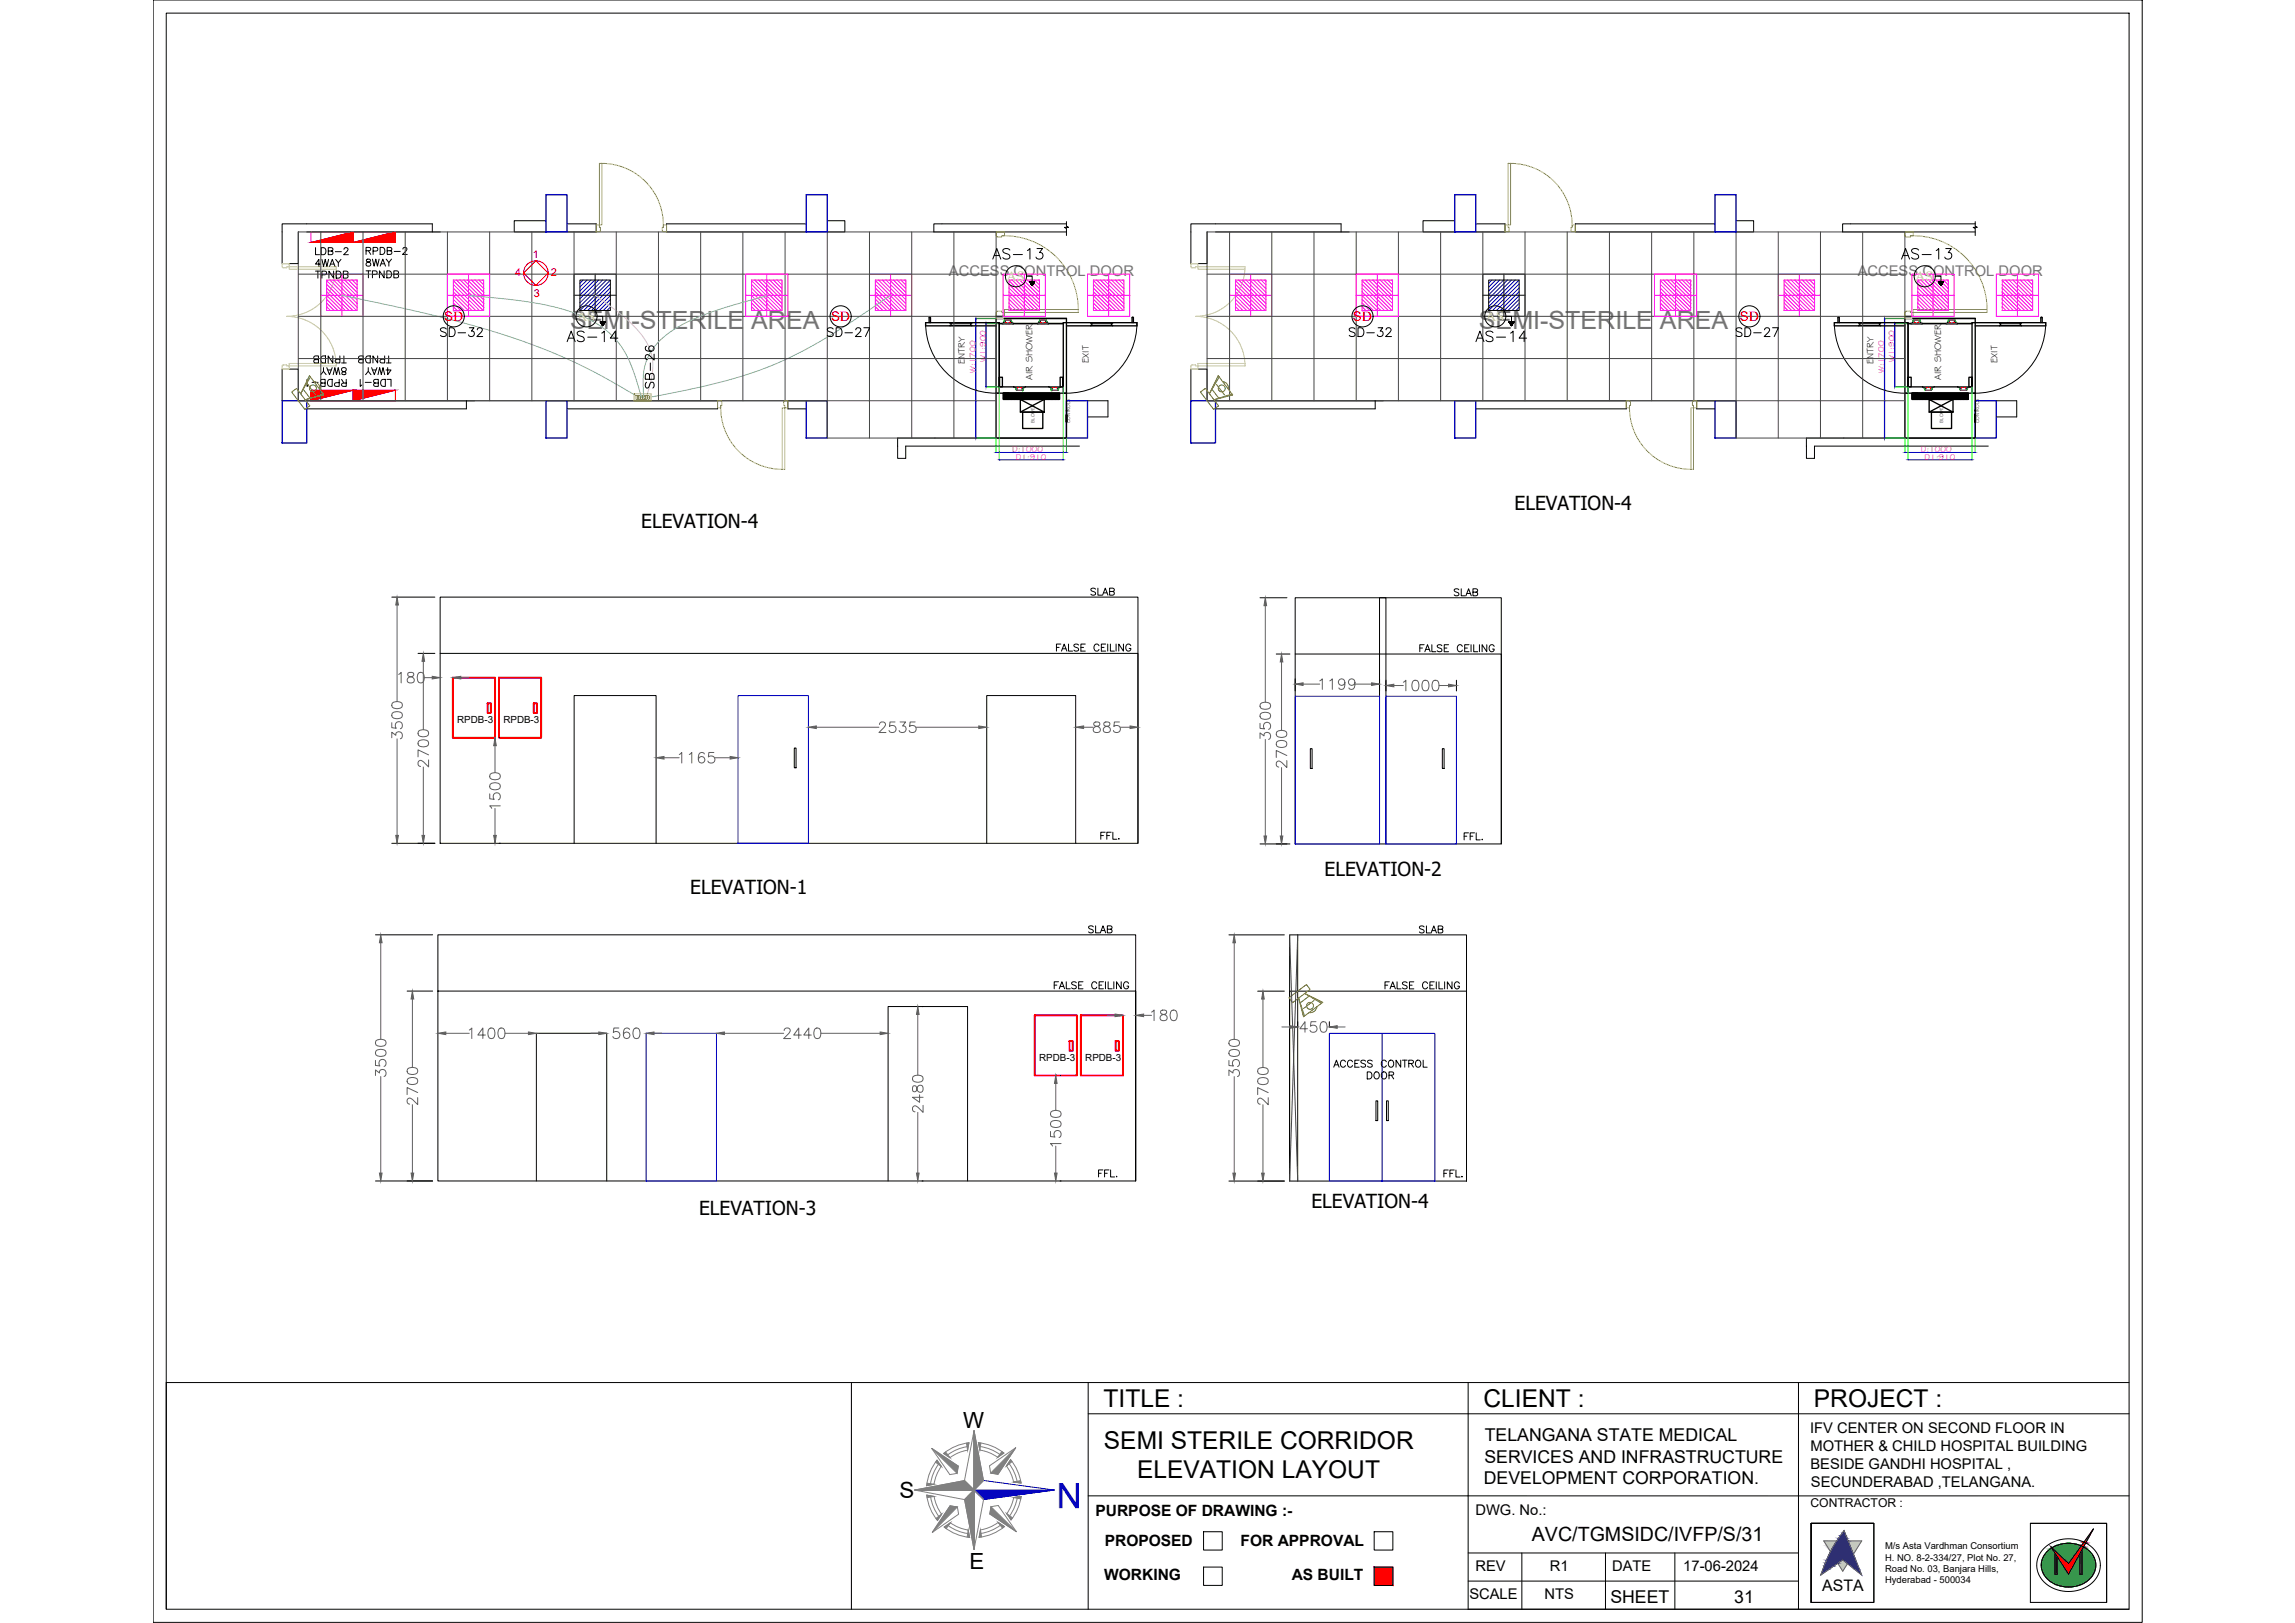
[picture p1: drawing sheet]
<svg xmlns="http://www.w3.org/2000/svg" width="594mm" height="420mm" viewBox="0 0 594 420" stroke-linecap="round" stroke-linejoin="round" font-family="sans-serif">
<defs><g id="words">
<text font-size="9.1" fill="#00f" x="280" y="383.8" transform="rotate(180 280 383.8)">N</text>
<g font-size="6.5" fill="#767676">
<text x="147.6" y="85.2">SEMI-STERILE AREA</text>
<text x="382.8" y="85.2">SEMI-STERILE AREA</text>
</g>
<g font-size="6.4">
<text x="285.7" y="364.3">TITLE :</text>
<text x="384" y="364.3">CLIENT :</text>
<text x="469.5" y="364.3">PROJECT :</text>
<text x="285.8" y="375">SEMI STERILE CORRIDOR</text>
<text x="294.3" y="382.7">ELEVATION LAYOUT</text>
</g>
<g font-size="6.2">
<text x="256.1" y="68.1">AS-13</text>
<text x="491.4" y="68.1">AS-13</text>
<text x="146" y="89.3">AS-14</text>
<text x="381" y="89.3">AS-14</text>
</g>
<g font-size="5.8">
<text x="249.3" y="369.7">W</text>
<text x="232.9" y="387.9">S</text>
<text x="250.9" y="406.1">E</text>
</g>
<g font-size="5.3">
<text x="113.2" y="87.8">SD-32</text>
<text x="213.4" y="87.8">SD-27</text>
<text x="348.5" y="87.8">SD-32</text>
<text x="448.4" y="87.8">SD-27</text>
<text x="170.4" y="101.2" transform="rotate(-90 170.4 101.2)">SB-26</text>
</g>
<text font-size="5.1" x="396.5" y="398.8">AVC/TGMSIDC/IVFP/S/31</text>
<g font-size="5">
<text x="166" y="136.6">ELEVATION-4</text>
<text x="392.1" y="132.1">ELEVATION-4</text>
<text x="342.9" y="226.8">ELEVATION-2</text>
<text x="178.7" y="231.4">ELEVATION-1</text>
<text x="181" y="314.7">ELEVATION-3</text>
<text x="339.5" y="312.7">ELEVATION-4</text>
</g>
<g font-size="4.9">
<text x="281.5" y="154.9">SLAB</text>
<text x="375.7" y="155.2">SLAB</text>
<text x="284" y="218">FFL.</text>
<text x="280.8" y="242.4">SLAB</text>
<text x="366.5" y="242.4">SLAB</text>
</g>
<g font-size="4.6">
<text x="384.4" y="373.1">TELANGANA STATE MEDICAL</text>
<text x="384.3" y="378.7">SERVICES AND INFRASTRUCTURE</text>
<text x="384.1" y="384.2">DEVELOPMENT CORPORATION.</text>
<text x="416.9" y="414.9">SHEET</text>
<text x="448.9" y="414.9">31</text>
</g>
<text font-size="4.1" x="471.7" y="411.9">ASTA</text>
<g font-size="4">
<text x="283.6" y="392.5">PURPOSE OF DRAWING :-</text>
<text x="286" y="400.3">PROPOSED</text>
<text x="321.1" y="400.3">FOR APPROVAL</text>
<text x="285.8" y="409.1">WORKING</text>
<text x="334.4" y="409.1">AS BUILT</text>
</g>
<g font-size="3.8" fill="#767676">
<text x="245.6" y="71.4">ACCESS CONTROL DOOR</text>
<text x="480.9" y="71.4">ACCESS CONTROL DOOR</text>
</g>
<g font-size="3.8">
<text x="468.6" y="371.1">IFV CENTER ON SECOND FLOOR IN</text>
<text x="468.6" y="375.7">MOTHER &amp; CHILD HOSPITAL BUILDING</text>
<text x="468.6" y="380.3">BESIDE GANDHI HOSPITAL ,</text>
<text x="468.7" y="384.9">SECUNDERABAD ,TELANGANA.</text>
<text x="381.9" y="392.3">DWG. No.:</text>
<text x="381.9" y="406.7">REV</text>
<text x="401.2" y="406.7">R1</text>
<text x="417.3" y="406.7">DATE</text>
<text x="435.7" y="406.7">17-06-2024</text>
<text x="380.4" y="413.9">SCALE</text>
<text x="399.8" y="413.9">NTS</text>
</g>
<g font-size="3.7" fill="#dddd6e">
<text x="260.5" y="72.7">AS</text>
<text x="495.7" y="72.7">AS</text>
<text x="149.3" y="83.1">AS</text>
<text x="384.6" y="83.1">AS</text>
</g>
<g font-size="3.4" fill="#f00">
<text x="115" y="83.2">SD</text>
<text x="215.1" y="83.2">SD</text>
<text x="350.2" y="83.2">SD</text>
<text x="450.4" y="83.2">SD</text>
</g>
<text font-size="3.1" x="468.7" y="390">CONTRACTOR :</text>
<g font-size="2.8" fill="#f00">
<text x="133.4" y="71.5">4</text>
<text x="138" y="66.8">1</text>
<text x="142.6" y="71.5">2</text>
<text x="138.2" y="76.8">3</text>
</g>
<g font-size="2.5">
<text x="249.7" y="94.2" transform="rotate(-90 249.7 94.2)">ENTRY</text>
<text x="281.9" y="93.9" transform="rotate(-90 281.9 93.9)">EXIT</text>
<text x="485" y="94.2" transform="rotate(-90 485 94.2)">ENTRY</text>
<text x="517.1" y="93.9" transform="rotate(-90 517.1 93.9)">EXIT</text>
<text x="267.3" y="98.3" transform="rotate(-90 267.3 98.3)">AIR SHOWER</text>
<text x="502.5" y="98.3" transform="rotate(-90 502.5 98.3)">AIR SHOWER</text>
<text x="118.4" y="187.2">RPDB-3</text>
<text x="130.3" y="187.2">RPDB-3</text>
<text x="269" y="274.6">RPDB-3</text>
<text x="280.9" y="274.6">RPDB-3</text>
</g>
<g font-size="2.4">
<text x="488" y="401">M/s Asta Vardhman Consortium</text>
<text x="488" y="404">H. NO. 8-2-334/27, Plot No. 27,</text>
<text x="488" y="406.9">Road No. 03, Banjara Hills,</text>
<text x="488" y="409.8">Hyderabad - 500034</text>
</g>
<g font-size="2.2" fill="#f00">
<text x="255.2" y="93.8" transform="rotate(-90 255.2 93.8)">W1:900</text>
<text x="490.4" y="93.8" transform="rotate(-90 490.4 93.8)">W1:900</text>
<text x="252.5" y="96.5" transform="rotate(-90 252.5 96.5)">W:1700</text>
<text x="487.7" y="96.5" transform="rotate(-90 487.7 96.5)">W:1700</text>
<text x="262" y="117.1">D:1000</text>
<text x="262.9" y="119">D1:910</text>
<text x="497.3" y="117.1">D:1000</text>
<text x="498.2" y="119">D1:910</text>
</g>
<g font-size="1.2">
<text x="267.8" y="109.4" transform="rotate(-90 267.8 109.4)">BLOWER</text>
<text x="277" y="109.5" transform="rotate(-90 277 109.5)">CONTROLS</text>
<text x="503" y="109.4" transform="rotate(-90 503 109.4)">BLOWER</text>
<text x="512.3" y="109.5" transform="rotate(-90 512.3 109.5)">CONTROLS</text>
</g>
</g></defs>
<!-- layer: 0 -->
<g fill="none" stroke="#000" stroke-width=".26">
<path d="M39.6 0h514.9v420h-514.9zM43 3.4h508.1v413.2h-508.1zM276.1 57.4v1.1l.5 .4h-1.1l.6 .3v1.8M511.3 57.4v1.1l.5 .4h-1l.5 .3v1.8M205.6 193.6h.5v5.2h-.5zM339.2 193.8h.4v5.1h-.4zM373.4 193.8h.4v5.1h-.4zM356.2 285h.4v5.1h-.4zM358.9 285h.5v5.1h-.5zM380 357.9v58.7h171.1M551.1 357.9h-508.1v58.7M485 394.4h-16.2v20.4"/>
<path d="M525.6 394.4h19.7v20.4M468.8 414.8h16.2M468.8 414.7v-20.3h16.3v20.3"/>
</g>
<!-- layer: TITLE -->
<g fill="none" stroke="#808080" stroke-width=".26">
<path d="M241.2 375l6.8 4.5-.2 1.9-1.9 .3zM242.6 378l1.1 1.6-1.4 2.6-.5 2-1.9 .4a12.3 12.3 0 0 1 2.7-6.6zM242.9 379.1a11.4 11.4 0 0 0-2 5M244.3 376.3l1.6 1.1 1.8-1.1 2.8-.9 .3-1.9a12.3 12.3 0 0 0-6.5 2.8M250.3 374.5a11.4 11.4 0 0 0-5 2.1M252.1 370.4v15.3v-15.3M253.3 373.5a12.3 12.3 0 0 1 6.6 2.7l-1.6 1.1-1.9-1.1-2.8-.8zM253.8 374.5a11.4 11.4 0 0 1 5 2M256.1 379.5l6.8-4.7-4.6 6.9-1.9-.3zM261.3 378.9l1.4 2.7 .6 2.2M236.8 385.7h15.3l-2.4 2.5 2.4-2.5zM239.9 387.1l1.9 .3 .9 2.7 1.1 1.9-1.1 1.6a12.3 12.3 0 0 1-2.8-6.5z"/>
<path d="M240.9 387.6a11.4 11.4 0 0 0 2.1 4.9M245.5 395a11.4 11.4 0 0 0 5 2M245.9 389.8l1.9 .3 .3 1.9-6.8 4.7zM249.7 383.3l2.4 2.4-2.4-2.4M249.7 383.3l-12.9 2.4 12.9 2.5 2.4 12.9 2.5-12.9M250.6 396.1l.4 1.9a12.3 12.3 0 0 1-6.6-2.7l1.6-1.1 1.9 1.1 2.7 .8M253.8 396.1l2.7-.9 1.9-1.1 1.6 1.1a12.3 12.3 0 0 1-6.6 2.8zM254.6 383.3l-2.5-12.9-2.4 12.9M254.6 383.3l-2.5 2.4v15.4v-15.4l2.5 2.5-2.5-2.5zM256.5 390.1l1.9-.4 4.7 6.8-6.9-4.6zM258.9 394.9a11.4 11.4 0 0 1-5 2.1M262.4 387.7l1.9-.3a12.3 12.3 0 0 1-2.6 6.1l-1.1-1.6 1.3-2.3z"/>
<path d="M263.4 387.6l-.9 2.8-1.1 2M264.3 383.9l-1.9-.2-.6-1.9-1.3-2.3 1.1-1.6a12.3 12.3 0 0 1 2.7 6"/>
</g>
<g fill="#808080" stroke="#808080" stroke-width=".26">
<path d="M252.1 370.4l2.5 12.9-2.5 2.4z"/>
<path d="M252.1 385.7v15.4l-2.4-12.9z"/>
<path d="M258.4 394.1l1.6 1.1-.5 .4z"/>
<path d="M256.5 390.1l6.6 6.4-6.9-4.6z"/>
<path d="M260.6 391.9l1.5 1-.4 .6z"/>
<path d="M253.8 396.1l.3 1.8-.6 .1z"/>
<path d="M250.6 396.1l.4 1.9-.6-.1z"/>
<path d="M242.3 393.1l1.5-1.1-1.1 1.6z"/>
<path d="M244.4 395.3l1.6-1.1-1.1 1.5z"/>
<path d="M245.9 389.8l1.9 .3-6.5 6.6z"/>
<path d="M236.8 385.7l12.9-2.4 2.4 2.4z"/>
<path d="M239.9 387.1l1.9 .3-1.8 .3z"/>
<path d="M240 384l1.8 .2-1.9 .4z"/>
<path d="M262.9 374.8l-4.6 6.9-1.9-.3z"/>
<path d="M259.3 375.8l.6 .4-1.6 1.1z"/>
<path d="M261.6 377.9l.4 .5-1.5 1.1z"/>
<path d="M253.3 373.5l.6 .1-.3 1.8z"/>
<path d="M241.2 375l6.8 4.5-.2 1.9z"/>
<path d="M250.2 373.6l.6-.1-.3 1.9z"/>
<path d="M242.6 378l1.1 1.6-1.5-1.1z"/>
<path d="M244.3 376.3l.5-.4 1.1 1.5z"/>
<path d="M262.4 383.7l1.8-.4 .1 .6z"/>
<path d="M262.4 387.7l1.9-.3-.1 .7z"/>
</g>
<path d="M254.6 383.3l18.3 2.4-18.3 2.5" fill="none" stroke="#00f" stroke-width=".26"/>
<path d="M252.1 385.7h20.8l-18.3 2.5z" fill="#00f" stroke="#00f" stroke-width=".26"/>
<!-- layer: MEP_HVAC_TEXT -->
<path d="M281.7 357.9v58.7M465.5 357.9v58.7M281.7 366h269.4M281.7 387.2h98.3M380 387.2h171.1M380 402h85.5M380 409.3h85.5M393.9 402v14.6M415.6 402v14.6M433.5 402v14.6" fill="none" stroke="#000" stroke-width=".26"/>
<!-- layer: 0.0 -->
<path d="M311.6 396.5h4.8v4.8h-4.8zM355.7 396.5h4.9v4.8h-4.9zM468.8 394.4h16.2l.1 20.4h-16.3zM525.6 394.4h19.7v20.4h-19.7zM311.6 405.7h4.8v4.7h-4.8zM355.7 405.7h4.9v4.7h-4.9zM529 400.9l2.3-1.6 2.6-.8h3.1l2.8 .9 2.2 1.6 1.3 2.1 .4 2.3-.6 2.3-.8 1.2-1.1 1.2-1.4 .9-1.6 .6-2 .4h-1.5l-1.9-.4-1.5-.5-1.4-.9-1.2-1.1-.8-1.2-.5-1.3-.2-1.8 .3-1.3 .6-1.3zM529.8 401.8a8.1 8.1 0 0 1 11.9 .8 5.2 5.2 0 0 1-3 7.6 7.8 7.8 0 0 1-9.9-3.2 4.7 4.7 0 0 1 1-5.2zM530.9 400.4l4.6 4.4 6.4-9-6.4 11.7zM531.9 402.1v5.4h.6v-4.5M539 401.1v6.4h-.6v-5.3" fill="none" stroke="#000" stroke-width=".26"/>
<!-- layer: MEP_HVAC_TEXT -->
<path d="M355.7 405.7l4.9 4.7v-4.7zM355.7 405.7l4.9 4.7h-4.9z" fill="#f00" stroke="#f00" stroke-width=".26"/>
<!-- layer: 0.0 -->
<g fill="#000" stroke="#000" stroke-width=".26">
<path d="M531.9 402.1l.1 .1zM539 401.1v1h-.5z"/>
<path d="M531.9 402.2l.6 .8zM531.9 402.2l.6 .8h-.6z"/>
<path d="M531.9 403l.6 4.5v-4.5zM531.9 403l.6 4.5h-.6z"/>
<path d="M538.5 402.1l.5 .1v-.1zM538.5 402.1l.5 .1h-.6z"/>
<path d="M538.4 402.2l.6 5.3v-5.3zM538.4 402.2l.6 5.3h-.6z"/>
</g>
<g fill="#139b48" stroke="#139b48" stroke-width=".26">
<path d="M535.3 399.5h.4z"/>
<path d="M539.3 400.5h.2z"/>
<path d="M535.1 410.8h.7z"/>
<path d="M535.3 399.5h.5zM535 399.5h.8z"/>
<path d="M535 399.5h1zM534.9 399.5h1.1z"/>
<path d="M534.9 399.5l1.3 .1zM534.7 399.6h1.5z"/>
<path d="M534.7 399.6h1.6zM534.6 399.6h1.7z"/>
<path d="M534.6 399.6h1.9zM534.4 399.6h2.1z"/>
<path d="M534.4 399.6h2.2zM534.3 399.6h2.3z"/>
<path d="M534.3 399.6h2.5zM534.1 399.6h2.7z"/>
<path d="M534.1 399.6l2.8 .1zM534 399.7h2.9z"/>
<path d="M534 399.7h3.1zM533.8 399.7h3.3z"/>
<path d="M533.8 399.7h3.5zM533.7 399.7h3.6z"/>
<path d="M533.7 399.7l3.8 .1zM533.5 399.8h4z"/>
<path d="M533.5 399.8h4.1zM533.3 399.8h4.3z"/>
<path d="M533.3 399.8h4.5zM533.1 399.8h4.7z"/>
<path d="M533.1 399.8l4.8 .1zM533 399.9h4.9z"/>
<path d="M533 399.9h5.1zM532.8 399.9h5.3z"/>
<path d="M532.8 399.9l5.4 .1zM532.7 400h5.5z"/>
<path d="M532.7 400h5.7zM532.5 400h5.9z"/>
<path d="M532.5 400l6 .1zM532.5 400.1h6z"/>
<path d="M532.5 400.1h6.1zM532.3 400.1h6.3z"/>
<path d="M532.3 400.1l6.5 .1zM532.2 400.2h6.6z"/>
<path d="M532.2 400.2h6.6zM532 400.3h6.7z"/>
<path d="M532 400.3h6.7zM531.7 400.4h6.9z"/>
<path d="M531.7 400.4l6.8 .1 .1-.1zM531.4 400.5l.3-.1 6.8 .1z"/>
<path d="M539.3 400.5l.3 .1zM539.3 400.5l.3 .1z"/>
<path d="M531.4 400.5l7 .2 .1-.2zM531.2 400.7l.2-.2 7 .2z"/>
<path d="M539.3 400.6l.6 .2zM539.3 400.6l.6 .2h-.7z"/>
<path d="M531 400.8l.2 .1zM530.8 400.9l.2-.1 .2 .1z"/>
<path d="M539.2 400.8l.9 .1zM539.2 400.8l.9 .1h-1z"/>
<path d="M530.8 400.9l.5 .2zM530.6 401.1l.2-.2 .5 .2z"/>
<path d="M539.1 400.9l1.2 .2-.2-.2zM539.1 400.9l1.2 .2h-1.3z"/>
<path d="M539 401.1h1.4zM539 401.1h1.4z"/>
<path d="M530.6 401.1l.8 .2-.1-.2zM530.4 401.3l.2-.2 .8 .2z"/>
<path d="M539 401.1l1.6 .2-.2-.2zM539 401.1l1.6 .2h-1.6z"/>
<path d="M530.4 401.3l1.2 .1-.2-.1zM530.2 401.4l.2-.1 1.2 .1z"/>
<path d="M539 401.3l1.8 .2-.2-.2zM539 401.3l1.8 .2h-1.8z"/>
<path d="M530.2 401.4l1.5 .2-.1-.2zM529.9 401.6l.3-.2 1.5 .2z"/>
<path d="M539 401.5l2 .2-.2-.2zM539 401.5l2 .2h-2z"/>
<path d="M529.9 401.6l1.9 .2-.1-.2zM529.9 401.6l1.9 .2h-2z"/>
<path d="M539 401.7l2.2 .2-.2-.2zM539 401.7l2.2 .2h-2.2z"/>
<path d="M529.8 401.8l2.1 .3-.1-.3zM529.8 401.8l2.1 .3h-2.3z"/>
<path d="M529.6 402.1h2.3zM529.6 402.1h2.3z"/>
<path d="M539 401.9l2.4 .2-.2-.2zM539 401.9l2.4 .2h-2.4z"/>
<path d="M529.6 402.1l2.3 .2v-.2zM529.6 402.1l2.3 .2h-2.5z"/>
<path d="M539 402.1l2.5 .2-.1-.2zM539 402.1l2.5 .2h-2.5z"/>
<path d="M529.4 402.3l2.5 .2v-.2zM529.4 402.3l2.5 .2h-2.7z"/>
<path d="M539 402.3l2.7 .2-.2-.2zM539 402.3l2.7 .2h-2.7z"/>
<path d="M529.2 402.5l2.7 .2v-.2zM529.2 402.5l2.7 .2h-2.8z"/>
<path d="M539 402.5l2.8 .3-.1-.3zM539 402.5l2.8 .3h-2.8z"/>
<path d="M529.1 402.7l2.8 .3v-.3zM529.1 402.7l2.8 .3h-2.9z"/>
<path d="M539 402.8l3 .2-.2-.2zM539 402.8l3 .2h-3z"/>
<path d="M529 403l2.9 .2v-.2zM529 403l2.9 .2h-3.1z"/>
<path d="M539 403l3.1 .3-.1-.3zM539 403l3.1 .3h-3.1z"/>
<path d="M528.8 403.2l3.1 .3v-.3zM528.8 403.2l3.1 .3h-3.2z"/>
<path d="M539 403.3l3.2 .2-.1-.2zM539 403.3l3.2 .2h-3.2z"/>
<path d="M528.7 403.5l3.2 .2v-.2zM528.7 403.5l3.2 .2h-3.3z"/>
<path d="M539 403.5l3.3 .2-.1-.2zM539 403.5l3.3 .2h-3.3z"/>
<path d="M528.6 403.7l3.3 .3v-.3zM528.6 403.7l3.3 .3h-3.3z"/>
<path d="M539 403.7l3.4 .3-.1-.3zM539 403.7l3.4 .3h-3.4z"/>
<path d="M528.6 404l3.3 .2v-.2zM528.6 404l3.3 .2h-3.4z"/>
<path d="M539 404l3.4 .3v-.3zM539 404l3.4 .3h-3.4z"/>
<path d="M528.5 404.2l3.4 .3v-.3zM528.5 404.2l3.4 .3h-3.4z"/>
<path d="M539 404.3l3.5 .2-.1-.2zM539 404.3l3.5 .2h-3.5z"/>
<path d="M528.5 404.5l3.4 .2v-.2zM528.5 404.5l3.4 .2h-3.5z"/>
<path d="M539 404.5l3.5 .3v-.3zM539 404.5l3.5 .3h-3.5z"/>
<path d="M531.2 400.7l4.3 4.1 2.9-4.1zM531.2 400.7l4.3 4.1z"/>
<path d="M528.4 404.7l3.5 .3v-.3zM528.4 404.7l3.5 .3h-3.5z"/>
<path d="M539 404.8l3.5 .2v-.2zM539 404.8l3.5 .2h-3.5z"/>
<path d="M528.4 405l3.5 .2v-.2zM528.4 405l3.5 .2h-3.5z"/>
<path d="M539 405l3.5 .3v-.3zM539 405l3.5 .3h-3.5z"/>
<path d="M528.4 405.2l3.5 .3v-.3zM528.4 405.2l3.5 .3h-3.5z"/>
<path d="M539 405.3l3.5 .2v-.2zM539 405.3l3.5 .2h-3.5z"/>
<path d="M528.4 405.5l3.5 .3v-.3zM528.4 405.5l3.5 .3h-3.5z"/>
<path d="M539 405.5l3.5 .3v-.3zM539 405.5l3.5 .3h-3.5z"/>
<path d="M528.4 405.8l3.5 .2v-.2zM528.4 405.8l3.5 .2h-3.4z"/>
<path d="M539 405.8l3.4 .3 .1-.3zM539 405.8l3.4 .3h-3.4z"/>
<path d="M528.5 406l3.4 .3v-.3zM528.5 406l3.4 .3h-3.4z"/>
<path d="M539 406.1l3.4 .2v-.2zM539 406.1l3.4 .2h-3.4z"/>
<path d="M528.5 406.3l3.4 .2v-.2zM528.5 406.3l3.4 .2h-3.3z"/>
<path d="M539 406.3l3.3 .3 .1-.3zM539 406.3l3.3 .3h-3.3z"/>
<path d="M528.6 406.5l3.3 .3v-.3zM528.6 406.5l3.3 .3h-3.2z"/>
<path d="M539 406.6l3.2 .2 .1-.2zM539 406.6l3.2 .2h-3.2z"/>
<path d="M528.7 406.8l3.2 .2v-.2zM528.7 406.8l3.2 .2h-3.1z"/>
<path d="M539 406.8l3.1 .3 .1-.3zM539 406.8l3.1 .3h-3.1z"/>
<path d="M528.8 407l3.1 .3v-.3zM528.8 407l3.1 .3h-3z"/>
<path d="M539 407.1l3 .2 .1-.2zM539 407.1l3 .2h-3z"/>
<path d="M538.3 402.3l.1 5.2zM538.3 402.3l.1 5.2h-2.9z"/>
<path d="M532.5 403l2.9 4.5zM532.5 403l2.9 4.5h-2.9z"/>
<path d="M528.9 407.3l3 .2v-.2zM528.9 407.3l3 .2h-2.9z"/>
<path d="M539 407.3l2.9 .2 .1-.2zM539 407.3l2.9 .2h-2.9z"/>
<path d="M535.5 407.5h2.9zM535.5 407.5h2.9z"/>
<path d="M532.5 407.5h3zM532.5 407.5h3z"/>
<path d="M529 407.5h2.9zM529 407.5h2.9z"/>
<path d="M529 407.5h12.9zM529 407.5h12.9z"/>
<path d="M529 407.5l12.8 .2 .1-.2zM529 407.5l12.8 .2h-12.6z"/>
<path d="M529.2 407.7h12.6zM529.2 407.7l12.5 .1z"/>
<path d="M529.2 407.8l12.4 .2 .1-.2zM529.2 407.8l12.4 .2h-12.3z"/>
<path d="M529.3 408h12.3zM529.3 408h12.3z"/>
<path d="M529.3 408l12.1 .2 .2-.2zM529.3 408l12.1 .2h-11.9z"/>
<path d="M529.5 408.2h11.9zM529.5 408.2h11.9z"/>
<path d="M529.5 408.2l11.8 .2 .1-.2zM529.5 408.2l11.8 .2h-11.6z"/>
<path d="M529.7 408.4h11.6zM529.7 408.4h11.5z"/>
<path d="M529.7 408.4l11.4 .2 .1-.2zM529.7 408.4l11.4 .2h-11.3z"/>
<path d="M529.8 408.6h11.3zM529.8 408.6h11.2z"/>
<path d="M529.9 408.6l11 .2 .1-.2zM529.9 408.6l11 .2h-10.9z"/>
<path d="M530 408.8h10.9zM530 408.8h10.8z"/>
<path d="M530.1 408.8l10.6 .2 .1-.2zM530.1 408.8l10.6 .2h-10.4z"/>
<path d="M530.3 409h10.4zM530.3 409h10.3z"/>
<path d="M530.3 409l10.1 .2 .2-.2zM530.3 409l10.1 .2h-9.9z"/>
<path d="M530.5 409.2h9.9zM530.5 409.2h9.9z"/>
<path d="M530.5 409.2l9.7 .2 .2-.2zM530.5 409.2l9.7 .2h-9.5z"/>
<path d="M530.7 409.4h9.5zM530.7 409.4h9.5z"/>
<path d="M530.8 409.4l9.1 .1 .3-.1zM530.8 409.4l9.1 .1h-8.9z"/>
<path d="M531 409.5h8.9zM531 409.5l8.9 .1z"/>
<path d="M531 409.6l8.7 .1 .2-.1zM531 409.6l8.7 .1z"/>
<path d="M531.2 409.7h8.5zM531.2 409.7h8.5z"/>
<path d="M531.3 409.7h8.4zM531.3 409.7l8.1 .1z"/>
<path d="M531.5 409.8h7.9zM531.5 409.8l7.9 .1z"/>
<path d="M531.5 409.9h7.9zM531.5 409.9l7.7 .1z"/>
<path d="M531.7 410h7.5zM531.7 410h7.4z"/>
<path d="M531.8 410h7.3zM531.8 410l7.1 .1z"/>
<path d="M532 410.1h6.9zM532 410.1h6.8z"/>
<path d="M532.1 410.1h6.7zM532.1 410.1l6.5 .1z"/>
<path d="M532.3 410.2h6.3zM532.3 410.2l6.3 .1z"/>
<path d="M532.4 410.3h6.2zM532.4 410.3h5.9z"/>
<path d="M532.6 410.3h5.7zM532.6 410.3l5.7 .1z"/>
<path d="M532.7 410.4h5.6zM532.7 410.4h5.3z"/>
<path d="M532.9 410.4h5.1zM532.9 410.4l5.1 .1z"/>
<path d="M533 410.5h5zM533 410.5h4.7z"/>
<path d="M533.2 410.5h4.5zM533.2 410.5h4.5z"/>
<path d="M533.3 410.5h4.4zM533.3 410.5l4.1 .1z"/>
<path d="M533.5 410.6h3.9zM533.5 410.6h3.8z"/>
<path d="M533.6 410.6h3.7zM533.6 410.6l3.5 .1z"/>
<path d="M533.8 410.7h3.3zM533.8 410.7h3.2z"/>
<path d="M533.9 410.7h3.1zM533.9 410.7h2.9z"/>
<path d="M534.1 410.7h2.7zM534.1 410.7h2.6z"/>
<path d="M534.2 410.7h2.5zM534.2 410.7l2.2 .1z"/>
<path d="M534.5 410.8h1.9zM534.5 410.8h1.9z"/>
<path d="M534.5 410.8h1.9zM534.5 410.8h1.6z"/>
<path d="M534.8 410.8h1.3zM534.8 410.8h1.3z"/>
<path d="M534.9 410.8h1.2zM534.9 410.8h.9z"/>
<path d="M535.1 410.8h.7zM535.2 410.8h.6z"/>
</g>
<g fill="#ed1f24" stroke="#ed1f24" stroke-width=".26">
<path d="M541.9 395.8l-1.9 3.4h-.5z"/>
<path d="M539.5 399.2h.5z"/>
<path d="M538.8 400.2l.2 .1z"/>
<path d="M539 400.3h.4z"/>
<path d="M531.1 400.7h.1z"/>
<path d="M539.5 399.2l.5 .1zM539.7 399.3h.3z"/>
<path d="M539.5 399.2l.2 .1zM539.5 399.2l.2 .1h-.3z"/>
<path d="M539.4 399.3l.5 .1zM539.4 399.3l.5 .1h-.6z"/>
<path d="M539.3 399.4l.2 .8 .4-.8zM539.3 399.4l.2 .8h-.7z"/>
<path d="M538.8 400.2h.7zM538.8 400.2l.6 .1z"/>
<path d="M539 400.3l.4 .1zM539.2 400.4h.2z"/>
<path d="M538.7 400.3l.5 .1zM538.7 400.3l.5 .1z"/>
<path d="M538.6 400.4l.7 .1zM538.6 400.4l.7 .1z"/>
<path d="M538.6 400.5l.6 .2 .1-.2zM538.6 400.5l.6 .2h-.8z"/>
<path d="M538.4 400.7l-1.4 4.1 2.2-4.1zM538.4 400.7l-1.4 4.1h-1.5z"/>
<path d="M531.1 400.7l4.4 4.1zM531.1 400.7l4.4 4.1h-1.8z"/>
<path d="M533.7 404.8l1.8 2.7zM533.7 404.8h3.3l-1.5 2.7z"/>
</g>
<!-- layer: 0 -->
<path d="M530.9 400.4l.3 .3z" fill="#ed1f24" stroke="#ed1f24" stroke-width=".26"/>
<g fill="#c7c8ca" stroke="#c7c8ca" stroke-width=".26">
<path d="M473.4 400.9h.8l-.2 .4z"/>
<path d="M478.4 398.9h3.5l-1.7 2.7z"/>
<path d="M475.7 404.7l1.3-.9 1.1 .9z"/>
<path d="M475.7 404.7l2.5 .1z"/>
<path d="M472.1 398.9l3.4 .3 .3-.3zM472.1 398.9l3.4 .3h-3.2z"/>
<path d="M472.3 399.2l2.9 .4 .3-.4zM472.3 399.2l2.9 .4h-2.7z"/>
<path d="M472.5 399.6l2.5 .3 .2-.3zM472.5 399.6l2.5 .3h-2.3z"/>
<path d="M472.7 399.9l2 .3 .3-.3zM472.7 399.9l2 .3h-1.8z"/>
<path d="M472.9 400.2l1.6 .4 .2-.4zM472.9 400.2l1.6 .4h-1.4z"/>
<path d="M473.1 400.6l1.1 .3 .3-.3zM473.1 400.6l1.1 .3h-.8z"/>
<path d="M473.4 400.9l.2 .4h.4zM473.6 401.3h.4l-.2 .3z"/>
<path d="M478.4 398.9l1.1 2.7h.7zM479.5 401.6h.7l-.4 .7z"/>
<path d="M475.7 404.7l2.5 .1zM475.8 404.8h2.4l-1.2 1.9z"/>
</g>
<path d="M476 398.9h-3.9l1.7 2.7M477.3 396.2l4.6 11.5-4.9-3.9-5.7 3.9 .6-1.5a33.9 33.9 0 0 1 5.4-10zM478.4 398.9h3.5l-2.1 3.4M475.7 404.7l1.3 2 1.2-1.9" fill="none" stroke="#636466" stroke-width=".26"/>
<g fill="#293189" stroke="#293189" stroke-width=".26">
<path d="M477.3 396.2l.3 .7h-.7z"/>
<path d="M471.9 406.2h1.6l-2.2 1.5z"/>
<path d="M477 403.8h3.4l.9 2.4z"/>
<path d="M476.9 396.9l1 .7-.3-.7zM476.9 396.9l1 .7h-1.5z"/>
<path d="M476.4 397.6l1.7 .6-.2-.6zM476.4 397.6l1.7 .6h-2.2z"/>
<path d="M475.9 398.2l2.5 .7-.3-.7zM475.9 398.2l2.5 .7h-2.9z"/>
<path d="M475.5 398.9l3 .4-.1-.4zM475.5 398.9l3 .4h-3.3z"/>
<path d="M475.2 399.3l3.5 .3-.2-.3zM475.2 399.3l3.5 .3h-3.7z"/>
<path d="M475 399.6l3.8 .3-.1-.3zM475 399.6l3.8 .3h-4z"/>
<path d="M474.8 399.9l4.2 .4-.2-.4zM474.8 399.9l4.2 .4h-4.4z"/>
<path d="M474.6 400.3l4.5 .3-.1-.3zM474.6 400.3l4.5 .3h-4.7z"/>
<path d="M474.4 400.6l4.8 .4-.1-.4zM474.4 400.6l4.8 .4h-5z"/>
<path d="M474.2 401l5.2 .3-.2-.3zM474.2 401l5.2 .3h-5.4z"/>
<path d="M474 401.3l5.5 .4-.1-.4zM474 401.3l5.5 .4h-5.7z"/>
<path d="M473.8 401.7l5.9 .4-.2-.4zM473.8 401.7l5.9 .4h-6.1z"/>
<path d="M473.6 402.1l6.2 .3-.1-.3zM473.6 402.1l6.2 .3h-6.3z"/>
<path d="M473.5 402.4l6.5 .4-.2-.4zM473.5 402.4l6.5 .4h-6.7z"/>
<path d="M473.3 402.8l6.8 .4-.1-.4zM473.3 402.8l6.8 .4h-7z"/>
<path d="M473.1 403.2l7.1 .3-.1-.3zM473.1 403.2l7.1 .3h-7.2z"/>
<path d="M473 403.5l7.4 .3-.2-.3zM473 403.5l7.4 .3h-7.6z"/>
<path d="M472.8 403.8h4.2zM472.8 403.8l4.1 .1z"/>
<path d="M472.8 403.9l3 .8 1.1-.8zM472.8 403.9l3 .8h-3.3z"/>
<path d="M472.5 404.7l2.2 .7 1.1-.7zM472.5 404.7l2.2 .7h-2.5z"/>
<path d="M477 403.8l3 2.4h1.3zM480 406.2h1.3l.6 1.5z"/>
<path d="M472.2 405.4l1.3 .8 1.2-.8zM472.2 405.4l1.3 .8h-1.6z"/>
</g>
<!-- layer: walls -->
<g fill="none" stroke="#000" stroke-width=".26">
<path d="M79.4 57.9h32.5M146.8 57.9h7.5v2.1h-7.5M208.7 57.9h-36.2v2.1h36.2M243.8 57.9h32.3M314.6 57.9h32.5M382 57.9h7.6v2.1h-7.6M443.9 57.9h-36.1v2.1h36.1M479.1 57.9h32.2M73 60v8.2h4.2v-8.2M79.4 60h34.6M241.7 60h34.4M308.3 60v8.2h4.2v-8.2"/>
<path d="M314.6 60h34.6M477 60h34.3M257.9 81.9h1.8M493.1 81.9h1.8M73 103.7v-8.1h4.2v8.1M79.4 103.7h43.4M79.4 105.8h41.3M146.8 103.7h38.9v2.1h-38.9M208.7 103.7h-4.8v2.1h4.8M276.1 113.4h-43.7v5.3h2.1v-3.2h44.9M281.5 103.7h5.3v4.2h-5.3M308.3 103.7v-8.1h4.2v8.1"/>
<path d="M314.6 103.7h43.5M314.6 105.8h41.4M382 103.7h39v2.1h-39M443.9 103.7h-4.7v2.1h4.7M467.6 115.5h.1M467.6 115.5v3.2h2.1v-3.2h45M511.3 113.4h-43.7v2.1M516.8 103.7h5.2M516.8 107.9h5.2"/>
</g>
<!-- layer: col -->
<path d="M141.3 50.4h5.5v9.6h-5.5zM208.7 50.4h5.4v9.6h-5.4zM376.6 50.4h5.4v9.6h-5.4zM443.9 50.4h5.5v9.6h-5.5zM73 103.7h6.4v11h-6.4zM141.3 103.7h5.5v9.7h-5.5zM208.7 103.7h5.4v9.7h-5.4zM276.1 103.7h5.4v9.7h-5.4zM308.3 103.7h6.3v11h-6.3zM376.6 103.7h5.4v9.7h-5.4zM443.9 103.7h5.5v9.7h-5.5zM511.3 103.7h5.5v9.7h-5.5z" fill="none" stroke="#00f" stroke-width=".35"/>
<!-- layer: 0 -->
<g fill="none" stroke="#dee26a" stroke-width=".26">
<path d="M73 68.2h1.8v.9h-.6v.2h-.9l-.3-.2zM73.3 69.3h.1M87 69.7h-12.2v-.6h12.2a12.8 12.8 0 0 1-12.8 12.8 12.8 12.8 0 0 1 12.8 12.8h-12.2v-.6h12.2M308.3 68.2h1.8v.9h-.6v.2h-1l-.2-.2zM308.5 69.3h.1M322.3 69.7h-12.2v-.6h12.2a12.8 12.8 0 0 1-12.8 12.8 12.8 12.8 0 0 1 12.8 12.8h-12.2v-.6h12.2M73 95.6h1.8M73.1 94.6l1.1-.1v.2h.6v.9h-1.8zM73.3 94.5h.1M257.9 80.9v1.5h1.8v-1.5M308.3 95.6h1.8M308.4 94.6l1.1-.1v.2h.6v.9h-1.8z"/>
<path d="M308.5 94.5h.1M493.1 80.9v1.5h1.8v-1.5"/>
</g>
<!-- layer: AIR SHOWER -->
<g fill="none" stroke="#000" stroke-width=".35">
<path d="M240.5 83.5v-1.2l.2-.2 .2 .2v1.2M245.9 84.4h5.7M245.9 83.5h5.7M246.2 83.6v.6M251.3 83.6v.6M257.9 82.4h18.2v31h-18.2zM257.9 84.4h-18.3v-.9h19.1v16.7h16.5M257.9 82.4h18.2M258.7 97.7h.8v2.5h-.8zM258.7 97.9v1.9zM258.7 83.8h16.5M258.7 83.5v18.3"/>
<path d="M259.4 83.7v.1M259.4 83.8h.1M260.1 83.2h-.1l-.3 .6M261.6 83.2l.5 .6M261.6 83.2h.1M262.1 83.8h.1M262.3 83.8h.1M262.4 83.7l-.1 .1M268.5 83.7v.1M268.5 83.8h.1M268.8 83.8h.1M269.2 83.2h.1"/>
<path d="M269.2 83.2l-.4 .6M270.7 83.2h.2l.3 .6M271.4 83.8h.1M271.5 83.7l-.1 .1M274.4 97.7h.8v2.5h-.8zM275.2 97.9v1.9zM276.1 84.4h18.2v-.9h-19.1v18.3M282.4 84.4h5.6M282.4 83.5h5.6M282.6 83.6v.6M287.7 83.6v.6M293 83.5v-1.2l.2-.2 .2 .2v1.2"/>
<path d="M475.8 83.5v-1.2l.1-.2 .2 .2v1.2M481.2 84.4h5.6M481.2 83.5h5.6M481.4 83.6v.6M486.5 83.6v.6M493.1 82.4h18.2v31h-18.2zM493.1 84.4h-18.3v-.9h19.1v16.7h16.6M493.1 82.4h18.2M493.9 97.7h.8v2.5h-.8zM493.9 97.9l.1 1.9zM493.9 83.8h16.6M493.9 83.5v18.3"/>
<path d="M494.6 83.7l.1 .1M494.7 83.8h.1M494.9 83.8h.1M495.4 83.2h-.2l-.3 .6M496.9 83.2l.4 .6M496.9 83.2h.1M497.3 83.8h.1M497.6 83.8h.1M497.6 83.7v.1M503.7 83.7l.1 .1M503.8 83.8h.1M504 83.8h.1"/>
<path d="M504.5 83.2h.1M504.5 83.2l-.5 .6M506 83.2l.4 .6M506 83.2h.1M506.7 83.8h.1M506.7 83.7v.1M509.7 97.7h.8v2.5h-.8zM510.4 97.9l.1 1.9zM511.3 84.4h18.3v-.9h-19.1v18.3M517.6 84.4h5.6M517.6 83.5h5.6M517.9 83.6v.6"/>
<path d="M523 83.6v.6M528.3 83.5v-1.2l.2-.2 .1 .2v1.2M257.9 101.8h18.2M259.7 101.8h14.6v1.6h-14.6zM259.8 103.2l.1 .2M259.8 103l.3 .4M259.8 102.9l.5 .5M259.8 102.7l.7 .7M259.8 102.5l.9 .9M259.8 101.8l1.5 1.6 1.6-1.6M260 101.8l-.2 .2 1.3 1.4M260.1 101.8l-.3 .3"/>
<path d="M260.2 101.8l-.4 .4 1.1 1.2M260.3 101.8l-.5 .5M260.4 101.8l-.6 .6 .9 1M260.5 101.8l-.7 .7M260.6 101.8l-.8 .8 .7 .8M260.7 101.8l-.9 .9M260.8 101.8l-1 1 .5 .6M260.9 101.8l-1.1 1.1M261 101.8l-1.2 1.2 .3 .4M261.2 101.8l-1.4 1.4 .1 .2M261.3 101.8l1.6 1.6M261.4 101.8l-1.6 1.6"/>
<path d="M261.5 101.8l1.6 1.6M261.6 101.8l-1.6 1.6M261.7 101.8l1.6 1.6M261.8 101.8l-1.6 1.6M261.9 101.8l1.6 1.6M262 101.8l-1.7 1.6M262.1 101.8l1.6 1.6M262.2 101.8l-1.7 1.6M262.2 101.8l1.7 1.6M262.4 101.8l-1.7 1.6M262.4 101.8l1.7 1.6M262.5 100.1l-.1 .1"/>
<path d="M262.5 100.1h.1M262.5 100.1h.2M262.5 101.8l-1.6 1.6M262.6 101.8l1.6 1.6M262.7 100.1h.1M262.7 100.1l.5 .6M262.7 101.8l-1.6 1.6M262.8 101.8l1.6 1.6M263 101.8l1.6 1.6M263.1 101.8l-1.6 1.6-1.6-1.6 1.2 1.2-.4 .4M263.2 101.8l1.6 1.6M263.3 101.8l-1.6 1.6-1.6-1.6 1 1-.6 .6"/>
<path d="M263.4 101.8l1.6 1.6M263.5 101.8l-1.6 1.6-1.6-1.6 .8 .8-.8 .8M263.6 101.8l1.6 1.6M263.7 101.8l-1.6 1.6-1.6-1.6 .6 .6-1 1M263.8 101.8l1.6 1.6 1.7-1.6M263.9 101.8l-1.6 1.6-1.6-1.6 .4 .4-1.2 1.2M264 101.8l1.6 1.6 1.7-1.6M264.1 101.8l-1.6 1.6-1.6-1.6 .2 .2M264.2 101.8l1.6 1.6 1.7-1.6M264.3 101.8l-1.6 1.6-1.6-1.6M264.4 101.8l1.6 1.6 1.7-1.6M264.5 101.8l-1.6 1.6"/>
<path d="M264.6 101.8l1.6 1.6 1.6-1.6M264.7 100.7h.1M264.7 101.8l-1.6 1.6M264.7 106.7h5.2v4.2h-5.2zM264.8 101.8l1.6 1.6 1.6-1.6M264.8 100.7h.1M264.9 101.8l-1.6 1.6M265 101.8l1.6 1.6 1.6-1.6M265.1 101.8l-1.6 1.6M265.1 100.1l-.3 .6M265.1 100.1h.1M265.1 100.1h.3"/>
<path d="M265.2 101.8l1.6 1.6 1.6-1.6M265.3 101.8l-1.6 1.6M265.4 100.1h.1M265.4 101.8l1.6 1.6 1.6-1.6M265.4 100.1v.1M265.5 101.8l-1.6 1.6M265.6 101.8l1.6 1.6 1.6-1.6M265.7 101.8l-1.6 1.6h6.2v3.3h-6.2v-3.3l6.2 3.3M265.8 101.8l1.6 1.6 1.6-1.6M265.9 101.8l-1.6 1.6M266 101.8l1.6 1.6 1.6-1.6M266.1 101.8l-1.6 1.6"/>
<path d="M266.2 101.8l1.6 1.6 1.6-1.6M266.3 101.8l-1.6 1.6M266.4 101.8l1.6 1.6 1.6-1.6M266.5 101.8l-1.6 1.6M266.6 101.8l1.6 1.6 1.6-1.6M266.7 101.8l-1.6 1.6M266.8 101.8l1.6 1.6 1.6-1.6M266.9 101.8l-1.6 1.6M267 101.8l1.6 1.6 1.6-1.6M267.2 101.8l1.6 1.6 1.6-1.6M267.3 101.8l1.7 1.6 1.6-1.6M267.5 101.8l1.7 1.6"/>
<path d="M267.7 101.8l1.6 1.6M267.9 101.8l1.6 1.6M268.1 101.8l1.6 1.6M268.3 101.8l1.6 1.6M268.5 101.8l1.6 1.6M268.7 101.8l1.6 1.6-6.2 3.3M268.9 101.8l1.6 1.6M269.1 101.8l1.6 1.6M269.3 101.8l1.6 1.6M269.5 101.8l1.6 1.6M269.7 101.8l1.6 1.6M269.9 101.8l1.6 1.6"/>
<path d="M270.1 101.8l1.6 1.6 1.6-1.6M270.3 101.8l1.6 1.6 1.6-1.6M270.5 101.8l1.6 1.6 1.6-1.6M270.7 101.8l1.6 1.6 1.6-1.6M270.8 101.8l-1.6 1.6M270.9 101.8l1.6 1.6 1.6-1.6M271 101.8l-1.6 1.6M271.1 101.8l1.6 1.6 1.5-1.6M271.2 101.8l-1.6 1.6M271.3 101.8l1.6 1.6 1.4-1.4-.3-.2M271.4 101.8l-1.6 1.6M271.5 101.8l1.6 1.6 1.2-1.2-.5-.4"/>
<path d="M271.6 100.2l.2-.1 .3 .6M271.6 101.8l-1.6 1.6M271.7 101.8l1.6 1.6 1-1-.7-.6M271.8 101.8l-1.6 1.6M271.9 101.8l1.6 1.6 .8-.8-.9-.8M272 101.8l-1.6 1.6M272.1 101.8l1.6 1.6 .6-.6-1.1-1M272.1 100.7h.1M272.1 100.7h.2M272.2 101.8l-1.6 1.6M272.3 101.8l1.6 1.6 .4-.4-1.3-1.2M272.3 100.7h.1"/>
<path d="M272.4 101.8l-1.6 1.6M272.5 101.8l1.6 1.6 .2-.2-1.5-1.4M272.6 101.8l-1.7 1.6M272.6 101.8l1.7 1.6M272.8 101.8l-1.7 1.6M272.9 101.8l-1.6 1.6M273.1 101.8l-1.6 1.6M273.8 100.7h.1M273.9 100.7h.1M274.2 100.1l-.3 .6M274.2 100.1h.1M274.2 100.1l.3 .1"/>
<path d="M276.1 107.2v2.1zM276.1 106.1v.3zM493.1 101.8h18.2M494.9 101.8h14.6v1.6h-14.6zM495 101.8l1.5 1.6 1.7-1.6M495 103l.4 .4M495 102.9l.6 .5M495 102.7l.8 .7M495 102.5l1 .9M495 101.9l1.4 1.3M495.2 101.8l-.2 .2 1.4 1.4-1.4-1.3M495.4 101.8l-.4 .3"/>
<path d="M495.4 101.8l-.4 .4 1.2 1.2-1.2-1.1M495.6 101.8l-.6 .5M495.6 101.8l-.6 .6 1 1M495.8 101.8l-.8 .7M495.8 101.8l-.8 .8 .8 .8M495.9 101.8l1.6 1.6M496 101.8l-1 1 .6 .6M496.1 101.8l1.6 1.6M496.2 101.8l-1.2 1.2 .4 .4M496.3 101.8l1.6 1.6M496.3 101.8h.1M496.4 102.2l-.5-.4-.9 .9"/>
<path d="M496.4 102l-.3-.2-1.1 1.1M496.4 101.8l-1.4 1.4 .2 .2-.2-.2M496.5 101.8l1.6 1.6M496.6 101.8l-1.6 1.6M496.7 101.8l1.6 1.6M496.8 101.8l-1.7 1.6M496.9 101.8l1.6 1.6M497 101.8l-1.6 1.6M497.1 101.8l1.6 1.6M497.2 101.8l-1.6 1.6M497.3 101.8l1.6 1.6M497.4 101.8l-1.6 1.6"/>
<path d="M497.5 101.8l1.6 1.6M497.6 101.8l-1.6 1.6M497.7 101.8l1.6 1.6M497.7 100.1v.1M497.7 100.1h.1M497.7 100.1h.3M497.8 101.8l-1.7 1.6M497.9 101.8l1.6 1.6M498 100.1h.1M498 100.1l.3 .6h.1M498 101.8l-1.7 1.6M498.1 101.8l1.6 1.6"/>
<path d="M498.3 101.8l1.6 1.6 1.6-1.6M498.4 101.8l-1.7 1.6-1.6-1.6 1.3 1.2-.5 .4M498.5 101.8l1.6 1.6 1.6-1.6M498.6 101.8l-1.7 1.6-1.6-1.6 1.1 1-.7 .6M498.7 101.8l1.6 1.6 1.6-1.6M498.8 101.8l-1.7 1.6-1.6-1.6 .9 .8-.9 .8M498.9 101.8l1.6 1.6 1.6-1.6M499 101.8l-1.7 1.6-1.6-1.6 .7 .6-1.1 1M499.1 101.8l1.6 1.6 1.6-1.6M499.2 101.8l-1.6 1.6M499.3 101.8l1.6 1.6 1.6-1.6M499.4 101.8l-1.6 1.6"/>
<path d="M499.4 103.4h6.1v3.3h-6.1v-3.3l6.1 3.3M499.5 101.8l1.6 1.6 1.6-1.6M499.6 101.8l-1.7 1.6M499.6 101.8l1.7 1.6 1.6-1.6M499.8 101.8l-1.7 1.6M499.8 101.8l1.7 1.6 1.6-1.6M499.9 100.7h.1M499.9 100.7h.2M499.9 101.8l-1.6 1.6M500 106.7h5.2v4.2h-5.2zM500 101.8l1.6 1.6 1.7-1.6M500.1 100.7h.1"/>
<path d="M500.1 101.8l-1.6 1.6M500.2 101.8l1.6 1.6 1.7-1.6M500.3 101.8l-1.6 1.6M500.4 100.1l-.3 .6M500.4 100.1h.1M500.4 100.1h.2M500.4 101.8l1.6 1.6 1.7-1.6M500.5 101.8l-1.6 1.6M500.6 100.1h.1M500.6 101.8l1.6 1.6 1.7-1.6M500.6 100.1v.1M500.7 101.8l-1.6 1.6"/>
<path d="M500.8 101.8l1.6 1.6 1.7-1.6M500.9 101.8l-1.6 1.6M501 101.8l1.6 1.6 1.7-1.6M501.1 101.8l-1.6 1.6M501.2 101.8l1.6 1.6 1.7-1.6M501.3 101.8l-1.6 1.6M501.4 101.8l1.6 1.6 1.7-1.6M501.6 101.8l1.6 1.6 1.7-1.6M501.8 101.8l1.6 1.6 1.7-1.6M502 101.8l1.6 1.6 1.6-1.6M502.2 101.8l1.6 1.6M502.4 101.8l1.6 1.6"/>
<path d="M502.6 101.8l1.6 1.6M502.8 101.8l1.6 1.6M503 101.8l1.6 1.6M503.2 101.8l1.6 1.6M503.4 101.8l1.6 1.6M503.6 101.8l1.6 1.6M503.8 101.8l1.6 1.6M504 101.8l1.6 1.6-6.2 3.3M504.2 101.8l1.6 1.6M504.4 101.8l1.6 1.6M504.6 101.8l1.6 1.6M504.7 101.8l1.7 1.6 1.6-1.6"/>
<path d="M504.9 101.8l1.7 1.6 1.6-1.6M505.1 101.8l1.6 1.6 1.7-1.6M505.3 101.8l1.7 1.6 1.6-1.6M505.4 101.8l-1.6 1.6M505.5 101.8l1.6 1.6 1.7-1.6M505.6 101.8l-1.6 1.6M505.7 101.8l1.6 1.6 1.7-1.6M505.8 101.8l-1.6 1.6M505.9 101.8l1.6 1.6 1.7-1.6M506 101.8l-1.6 1.6M506.1 101.8l1.6 1.6 1.7-1.6M506.2 101.8l-1.6 1.6"/>
<path d="M506.3 101.8l1.6 1.6 1.6-1.6M506.4 101.8l-1.6 1.6M506.5 101.8l1.6 1.6 1.4-1.4-.2-.2M506.6 101.8l-1.6 1.6M506.7 101.8l1.6 1.6 1.2-1.2-.4-.4M506.8 100.1h.1M506.8 101.8l-1.6 1.6M506.8 100.1h.3l.3 .6M506.9 101.8l1.6 1.6 1-1-.6-.6M507 101.8l-1.6 1.6M507.1 101.8l1.6 1.6 .8-.8-.8-.8M507.2 101.8l-1.6 1.6"/>
<path d="M507.3 101.8l1.6 1.6 .6-.6-1-1M507.4 100.7h.1M507.4 101.8l-1.6 1.6M507.5 101.8l1.6 1.6 .4-.4-1.2-1.2M507.5 100.7h.1M507.6 101.8l-1.6 1.6M507.7 101.8l1.6 1.6 .2-.2-1.4-1.4M507.8 101.8l-1.6 1.6M507.9 101.8l1.6 1.6M509 100.7h.1M509.1 100.7h.1M509.2 100.7h.1"/>
<path d="M509.5 100.1l-.3 .6M509.5 100.1h.1M509.5 100.1h.2M509.7 100.1h.1M509.7 100.1v.1M511.3 107.2l.1 2.1zM511.3 106.1l.1 .3z"/>
</g>
<g fill="none" stroke="#0f0" stroke-width=".35">
<path d="M252.6 82.4h5.2M255.2 83.8h3.4M259.9 83.2v.2M259.9 83.2h.1M260.1 82.9l-.2 .3M260.1 82.9h.1M261.6 82.9h.1M261.7 82.9h.1M261.7 82.9l.1 .3M261.8 83.2h.1M261.8 83.2l.1 .2M269 83.2v.2"/>
<path d="M269 83.2h.1M269.2 82.9l-.2 .3M269.2 82.9h.1M270.8 82.9h.1M270.8 82.9l.1 .3M270.9 83.2h.1M270.9 83.2l.1 .2M487.8 82.4h5.3M490.5 83.8h3.4M495.2 83.2l-.1 .2M495.2 83.2h.1M495.3 82.9l-.1 .3"/>
<path d="M495.3 82.9h.1M496.9 82.9l.1 .3M497 83.2h.1M497.1 83.2h.1M497.1 83.2v.2M504.3 83.2l-.1 .2M504.3 83.2h.1M504.4 82.9l-.1 .3M506 82.9h.1M506 82.9l.2 .3M506.2 83.2h.1M506.2 83.2v.2"/>
<path d="M252.6 113.4h5.2M255.2 100.2h3.4M262.9 100.5l.1 .2M263 100.7h.1M263 100.7l.1 .3M263.1 101h.1M264.7 101h.1M264.9 100.7l-.2 .3M264.9 100.7h.1M264.9 100.5v.2M272 100.5l.1 .2M272.1 100.7h.1"/>
<path d="M272.1 100.7l.1 .3M272.2 101h.1M273.8 101h.1M274 100.7l-.2 .3M274 100.7h.1M274 100.5v.2M487.8 113.4h5.3M490.5 100.2h3.4M498.2 100.5v.2M498.2 100.7h.1M498.2 100.7l.2 .3M498.4 101h.1"/>
<path d="M499.9 101h.1M500.1 100.7l-.2 .3M500.1 100.7h.1M500.2 100.5l-.1 .2M507.3 100.6v.1M507.3 100.5v.1M507.3 100.7h.1M507.3 100.7l.2 .3M507.5 101h.1M509 101h.1M509.1 101h-.1M509.2 100.7l-.1 .3"/>
<path d="M509.2 100.7h.1M509.3 100.5l-.1 .2"/>
</g>
<path d="M252.6 82.5v30.8M255.2 83.8v16.3M487.8 82.5v30.8M490.5 83.8v16.3" fill="none" stroke="#00f" stroke-width=".35"/>
<path d="M239.6 83.5a18.3 18.3 0 0 0 18.2 18.3M294.3 83.5a18.3 18.3 0 0 1-18.2 18.3M474.8 83.5a18.3 18.3 0 0 0 18.3 18.3M529.6 83.5a18.3 18.3 0 0 1-18.3 18.3" fill="none" stroke="#000" stroke-width=".26"/>
<g fill="none" stroke="#f00" stroke-width=".35">
<path d="M260.1 83l.5 .7M260.1 82.9v.1M260.6 83.7h.1M260.6 83.8h.1M261.2 83.8h.1M261.2 83.7h.1M261.6 82.9v.1M261.6 83l-.4 .7M269.2 83l.5 .7M269.2 82.9v.1M269.7 83.7h.1M269.7 83.8h.1"/>
<path d="M270.3 83.8h.1M270.3 83.7h.1M270.8 83l-.5 .7M270.8 82.9v.1M495.3 83l.5 .7M495.3 82.9v.1M495.8 83.7h.1M495.8 83.7v.1M496.4 83.8h.1M496.4 83.7h.1M496.9 82.9v.1M496.9 83l-.5 .7"/>
<path d="M504.4 83l.5 .7M504.5 82.9v.1M504.9 83.7h.1M504.9 83.8h.1M505.5 83.8h.1M505.5 83.7h.1M506 82.9v.1M506 83l-.5 .7M263.6 100.2l-.4 .4v.4M263.6 100.2h.1M263.6 100.1v.1M264.2 100.1h.1"/>
<path d="M264.2 100.2h.1M264.2 100.1v.1M264.2 100.2l.4 .4 .1 .4M272.7 100.2l-.4 .4v.4M272.7 100.2h.1M272.7 100.1v.1M272.7 100.1h.1M273.3 100.1h.1M273.3 100.2h.1M273.3 100.1v.1M273.4 100.2l.3 .4 .1 .4M498.4 100.9v.1"/>
<path d="M498.9 100.1v.1M498.9 100.2l-.5 .7M498.9 100.1h.1M499.5 100.1h.1M499.5 100.2h.1M499.5 100.1v.1M499.5 100.2l.4 .4v.4M507.9 100.2l-.3 .4-.1 .4M508 100.2h-.1M508 100.1v.1M508 100.1h.1M508.6 100.1h.1"/>
<path d="M508.6 100.2h.1M508.6 100.1v.1M508.6 100.2l.4 .4v.4"/>
</g>
<g fill="none" stroke="#723939" stroke-width=".35">
<path d="M259.7 83.8h2.4M260.1 82.9h1.5M268.8 83.8h2.4M269.2 82.9h1.6M494.9 83.8h2.4M495.3 82.9h1.6M504 83.8h2.4M504.4 82.9h1.6M262.7 100.1h2.4M263.2 101h1.5M271.8 100.1h2.4M272.3 101h1.5"/>
<path d="M498 100.1h2.4M498.4 101h1.5M507.1 100.1h2.4M507.5 101h1.5"/>
</g>
<g fill="#0f0" stroke="#0f0" stroke-width=".26">
<circle cx="272.3" cy="101" r=".17"/>
<circle cx="264.7" cy="101" r=".17"/>
<circle cx="496.9" cy="82.9" r=".17"/>
<circle cx="504.4" cy="82.9" r=".17"/>
</g>
<path d="M257.9 113.4v3.7M258.7 100.2v18.9M275.2 100.2v18.9M276.1 113.4v3.7M493.1 113.4v3.7M493.9 100.2v18.9M510.5 100.2v18.9M511.3 113.4v3.7" fill="none" stroke="#0f0" stroke-width=".26"/>
<path d="M257.9 117.1h18.1M258.7 119h16.5M493.2 117.1h18M494 119h16.4" fill="none" stroke="#00f" stroke-width=".26"/>
<!-- layer: DOOR -->
<g fill="none" stroke="#c8c92d" stroke-width=".26">
<path d="M154.3 58.2h.8v.7h.3v.9l-.3 .2h-.8zM155.1 42.3h.7v15.9h-.7zM155.8 42.3a15.9 15.9 0 0 1 15.9 16.6M171.7 58.2h.8v1.8h-.8l-.3-.2v-.9h.3zM390.4 42.3h.6v15.9h-.6zM391 42.3a15.9 15.9 0 0 1 15.9 16.6M407 58.2h.8v1.8h-.8l-.3-.2v-.9h.3zM257.9 61v-1h2.1v1h-.7v.4M259.3 61a19.1 19.1 0 0 1 19.8 19.1M390.4 60h-.8v-1.8h.8v.7h.3v.9l-.3 .2M493.1 61v-1h2.2v1h-.8v.4M494.5 61a19.1 19.1 0 0 1 19.9 19.1"/>
<path d="M258.2 80.6h1.1v.3h.7v1h-2.1v-1l.3-.3M260 80.1h19.1v.8h-19.1zM493.2 80.8l.2-.2h1.1v.3h.8v1h-2.2zM495.3 80.1h19.1v.8h-19.1zM185.7 103.7h.9l.2 .3v.9h-.2v.7h-.9zM186.6 104.9a15.9 15.9 0 0 0 15.9 16.6M202.5 105.6h.6v15.9h-.6zM202.9 104h.1M203 103.9l.9-.2v1.9h-.8v-.7h-.2zM421 103.7h.8l.3 .3v.9h-.3v.7h-.8zM421.8 104.9a15.9 15.9 0 0 0 15.9 16.6M437.7 105.6h.7v15.9h-.7z"/>
<path d="M438.1 104h.1M438.2 103.9l1-.2v1.9h-.8v-.7h-.3z"/>
</g>
<!-- layer: wall -->
<path d="M141.3 57.1h-8.2v2.9h8.2M214.1 57.1h4.6v2.9h-4.6M376.6 57.1h-8.2v2.9h8.2M449.4 57.1h4.5v2.9h-4.5" fill="none" stroke="#000" stroke-width=".26"/>
<!-- layer: ELE-36W LED LIGHT -->
<g fill="none" stroke="#f0f" stroke-width=".26">
<path d="M83 71h11v10.9h-11zM83 76.4h11M84.6 79.4l.9 1M84.6 78.4l1.9 2M84.6 77.5l2.9 2.9M84.6 76.5l3.8 3.9M84.6 75.5l4.8 4.9M84.6 74.6l5.8 5.8M84.6 73.6l6.7 6.8M84.6 72.6l7.7 7.8M84.6 72.5h7.8v7.9h-7.8zM85.4 72.5l7 7.1"/>
<path d="M86.3 72.5l6.1 6.1M87.3 72.5l5.1 5.1M88.3 72.5l4.1 4.2M88.5 71v10.9M89.2 72.5l3.2 3.2M90.2 72.5l2.2 2.2M91.2 72.5l1.2 1.3M92.1 72.5l.3 .3M115.8 71h10.9v10.9h-10.9zM115.8 76.4h10.9M117.3 72.5h7.9v7.9h-7.9zM117.3 79.4l1 1"/>
<path d="M117.3 78.4l2 2M117.3 77.5l2.9 2.9M117.3 76.5l3.9 3.9M117.3 75.5l4.9 4.9M117.3 74.6l5.8 5.8M117.3 73.6l6.8 6.8M117.3 72.6l7.8 7.8M118.2 72.5l7 7.1M119.1 72.5l6.1 6.1M120.1 72.5l5.1 5.1M121.1 72.5l4.1 4.2M121.3 71v10.9"/>
<path d="M122 72.5l3.2 3.2M123 72.5l2.2 2.2M124 72.5l1.2 1.3M124.9 72.5l.3 .3M193 71h10.9v10.9h-10.9zM193 76.4h10.9M194.5 72.5h7.9v7.9h-7.9zM194.5 79.4l1 1M194.5 78.4l2 2M194.5 77.5l3 2.9M194.5 76.5l3.9 3.9M194.5 75.5l4.9 4.9"/>
<path d="M194.5 74.6l5.8 5.8M194.5 73.6l6.8 6.8M194.5 72.6l7.8 7.8M195.4 72.5l7 7.1M196.3 72.5l6.1 6.1M197.3 72.5l5.1 5.1M198.3 72.5l4.1 4.2M198.5 71v10.9M199.2 72.5l3.2 3.2M200.2 72.5l2.2 2.2M201.2 72.5l1.2 1.3M202.1 72.5l.3 .3"/>
<path d="M225.1 71h10.9v10.9h-10.9zM225.1 76.4h10.9M226.6 72.5h7.9v7.9h-7.9zM226.6 79.4l1 1M226.6 78.4l1.9 2M226.6 77.5l2.9 2.9M226.6 76.5l3.9 3.9M226.6 75.5l4.8 4.9M226.6 74.6l5.8 5.8M226.6 73.6l6.8 6.8M226.6 72.6l7.7 7.8M227.4 72.5l7.1 7.1"/>
<path d="M228.4 72.5l6.1 6.1M229.3 72.5l5.2 5.1M230.3 72.5l4.2 4.2M230.5 71v10.9M231.3 72.5l3.2 3.2M232.2 72.5l2.3 2.2M233.2 72.5l1.3 1.3M234.2 72.5l.3 .3M259.7 71h10.9v10.9h-10.9zM259.7 76.4h10.9M261.2 72.5h7.9v7.9h-7.9zM261.2 79.4l1 1"/>
<path d="M261.2 78.4l1.9 2M261.2 77.5l2.9 2.9M261.2 76.5l3.9 3.9M261.2 75.5l4.8 4.9M261.2 74.6l5.8 5.8M261.2 73.6l6.8 6.8M261.2 72.6l7.7 7.8M262 72.5l7.1 7.1M263 72.5l6.1 6.1M263.9 72.5l5.2 5.1M264.9 72.5l4.2 4.2M265.1 71v10.9"/>
<path d="M265.9 72.5l3.2 3.2M266.8 72.5l2.3 2.2M267.8 72.5l1.3 1.3M268.8 72.5l.3 .3M281.5 71h10.9v10.9h-10.9zM281.5 76.4h10.9M283 72.5h7.9v7.9h-7.9zM283 79.4l1 1M283 78.4l2 2M283 77.5l2.9 2.9M283 76.5l3.9 3.9M283 75.5l4.9 4.9"/>
<path d="M283 74.6l5.8 5.8M283 73.6l6.8 6.8M283 72.6l7.8 7.8M283.9 72.5l7 7.1M284.8 72.5l6.1 6.1M285.8 72.5l5.1 5.1M286.8 72.5l4.1 4.2M287 71v10.9M287.7 72.5l3.2 3.2M288.7 72.5l2.2 2.2M289.7 72.5l1.2 1.3M290.6 72.5l.3 .3"/>
<path d="M318.3 71h10.9v10.9h-10.9zM318.3 76.4h10.9M319.8 72.5h7.9v7.9h-7.9zM319.8 79.4l1 1M319.8 78.4l1.9 2M319.8 77.5l2.9 2.9M319.8 76.5l3.9 3.9M319.8 75.5l4.8 4.9M319.8 74.6l5.8 5.8M319.8 73.6l6.8 6.8M319.8 72.6l7.7 7.8M320.6 72.5l7.1 7.1"/>
<path d="M321.6 72.5l6.1 6.1M322.6 72.5l5.1 5.1M323.5 72.5l4.2 4.2M323.7 71v10.9M324.5 72.5l3.2 3.2M325.5 72.5l2.2 2.2M326.4 72.5l1.3 1.3M327.4 72.5l.3 .3M351.1 71h10.9v10.9h-10.9zM351.1 76.4h10.9M352.6 72.5h7.9v7.9h-7.9zM352.6 79.4l1 1"/>
<path d="M352.6 78.4l1.9 2M352.6 77.5l2.9 2.9M352.6 76.5l3.9 3.9M352.6 75.5l4.8 4.9M352.6 74.6l5.8 5.8M352.6 73.6l6.8 6.8M352.6 72.6l7.7 7.8M353.4 72.5l7.1 7.1M354.4 72.5l6.1 6.1M355.3 72.5l5.2 5.1M356.3 72.5l4.2 4.2M356.5 71v10.9"/>
<path d="M357.3 72.5l3.2 3.2M358.2 72.5l2.3 2.2M359.2 72.5l1.3 1.3M360.2 72.5l.3 .3M428.3 71h10.9v10.9h-10.9zM428.3 76.4h10.9M429.8 72.5h7.9v7.9h-7.9zM429.8 79.4l1 1M429.8 78.4l1.9 2M429.8 77.5l2.9 2.9M429.8 76.5l3.9 3.9M429.8 75.5l4.8 4.9"/>
<path d="M429.8 74.6l5.8 5.8M429.8 73.6l6.8 6.8M429.8 72.6l7.7 7.8M430.6 72.5l7.1 7.1M431.6 72.5l6.1 6.1M432.5 72.5l5.2 5.1M433.5 72.5l4.2 4.2M433.7 71v10.9M434.5 72.5l3.2 3.2M435.4 72.5l2.3 2.2M436.4 72.5l1.3 1.3M437.4 72.5l.3 .3"/>
<path d="M460.3 71h10.9v10.9h-10.9zM460.3 76.4h10.9M461.8 72.5h7.9v7.9h-7.9zM461.8 79.4l1 1M461.8 78.4l2 2M461.8 77.5l2.9 2.9M461.8 76.5l3.9 3.9M461.8 75.5l4.9 4.9M461.8 74.6l5.8 5.8M461.8 73.6l6.8 6.8M461.8 72.6l7.8 7.8M462.7 72.5l7 7.1"/>
<path d="M463.6 72.5l6.1 6.1M464.6 72.5l5.1 5.1M465.6 72.5l4.1 4.2M465.8 71v10.9M466.5 72.5l3.2 3.2M467.5 72.5l2.2 2.2M468.4 72.5l1.3 1.3M469.4 72.5l.3 .3M494.9 71h10.9v10.9h-10.9zM494.9 76.4h10.9M496.4 72.5h7.9v7.9h-7.9zM496.4 79.4l1 1"/>
<path d="M496.4 78.4l2 2M496.4 77.5l2.9 2.9M496.4 76.5l3.9 3.9M496.4 75.5l4.9 4.9M496.4 74.6l5.8 5.8M496.4 73.6l6.8 6.8M496.4 72.6l7.8 7.8M497.3 72.5l7 7.1M498.2 72.5l6.1 6.1M499.2 72.5l5.1 5.1M500.2 72.5l4.1 4.2M500.4 71v10.9"/>
<path d="M501.1 72.5l3.2 3.2M502.1 72.5l2.2 2.2M503 72.5l1.3 1.3M504 72.5l.3 .3M516.8 71h10.9v10.9h-10.9zM516.8 76.4h10.9M518.3 72.5h7.9v7.9h-7.9zM518.3 79.4l1 1M518.3 78.4l1.9 2M518.3 77.5l2.9 2.9M518.3 76.5l3.9 3.9M518.3 75.5l4.8 4.9"/>
<path d="M518.3 74.6l5.8 5.8M518.3 73.6l6.8 6.8M518.3 72.6l7.7 7.8M519.1 72.5l7.1 7.1M520.1 72.5l6.1 6.1M521 72.5l5.2 5.1M522 72.5l4.2 4.2M522.2 71v10.9M523 72.5l3.2 3.2M523.9 72.5l2.3 2.2M524.9 72.5l1.3 1.3M525.9 72.5l.3 .3"/>
<path d="M84.6 80.4h.1M117.3 80.4h.1M194.5 80.4h.1M226.6 80.4h.1M261.2 80.4h.1M283 80.4h.1M352.6 80.4h.1M429.8 80.4h.1M461.8 80.4h.1M496.4 80.4h.1M518.3 80.4h.1"/>
</g>
<!-- layer: ELE-36W EMERGENCY  LED LIGHT -->
<path d="M148.6 71h10.9v10.9h-10.9zM148.6 76.4h10.9M150.1 72.5h7.9v7.9h-7.9zM154.1 71v10.9M383.8 71h11v10.9h-11zM383.8 76.4h11M385.4 72.5h7.8v7.9h-7.8zM389.3 71v10.9" fill="none" stroke="#000" stroke-width=".26"/>
<g fill="none" stroke="#00f" stroke-width=".26">
<path d="M151 72.5l-.9 .8M152 72.5l-1.9 1.8M153 72.5l-2.9 2.8M154 72.5l-3.9 3.8M155 72.5l-4.9 4.9M156 72.5l-5.9 5.9M157 72.5l-6.9 6.9M158 72.5l-7.9 7.9M158 73.5l-6.9 6.9M158 74.5l-5.9 5.9M158 75.5l-4.9 4.9M158 76.5l-3.9 3.9"/>
<path d="M158 77.5l-2.9 2.9M158 78.5l-1.8 1.9M158 79.5l-.8 .9M386.2 72.5l-.8 .8M387.2 72.5l-1.8 1.8M388.2 72.5l-2.8 2.8M389.2 72.5l-3.8 3.8M390.2 72.5l-4.8 4.9M391.2 72.5l-5.8 5.9M392.2 72.5l-6.8 6.9M393.2 72.5l-7.8 7.9M393.2 73.5l-6.8 6.9"/>
<path d="M393.2 74.5l-5.8 5.9M393.2 75.5l-4.8 4.9M393.2 76.5l-3.8 3.9M393.2 77.5l-2.8 2.9M393.2 78.5l-1.8 1.9M393.2 79.5l-.8 .9"/>
</g>
<!-- layer: ELE-LIGHTING WIRING -->
<path d="M154.1 76.4l1.9 1.4a38.6 38.6 0 0 1 11.2 10.6 13 13 0 0 1 1.1 11l-1 3.5" fill="none" stroke="#debad0" stroke-width=".26"/>
<path d="M88.4 76.4a396 396 0 0 1 38.8 9.3 150.8 150.8 0 0 1 38.2 17.2M121.2 76.5a119.4 119.4 0 0 1 25.1 3.7 25.3 25.3 0 0 1 14.9 10.1 38.1 38.1 0 0 1 4.4 10.9l.5 1.7M198.5 76.6l-3.4 .9a76.1 76.1 0 0 0-20.6 7.8 15.3 15.3 0 0 0-8 15.5l.1 2.1M230.5 76.4l-3.5 2.5a136.3 136.3 0 0 1-28.9 16.4 148 148 0 0 1-25.9 6.8l-4.3 .8" fill="none" stroke="#63d7b6" stroke-width=".26"/>
<!-- layer: ELE.DB -->
<g fill="#f00" stroke="#f00" stroke-width=".26">
<path d="M80.5 101h10.9l-10.9 2.7z"/>
<path d="M91.4 101h10.9l-10.9 2.7z"/>
<path d="M91.4 62.8l10.9-2.8v2.8z"/>
<path d="M80.5 62.8l10.9-2.8v2.8z"/>
</g>
<path d="M80.5 60h10.9v2.8h-10.9zM91.4 60h10.9v2.8h-10.9zM91.4 60l-10.9 2.8M102.3 60l-10.9 2.8M80.5 101h10.9v2.7h-10.9zM91.4 101h10.9v2.7h-10.9zM91.4 101l-10.9 2.7M102.3 101l-10.9 2.7" fill="none" stroke="#f00" stroke-width=".26"/>
<!-- layer: ELE-LIGHTING TEXT -->
<g fill="none" stroke="#000" stroke-width=".26">
<path d="M81.7 64.1v1.8h1M81.7 70.2h1.2M82.3 70.2v1.8M83 68.4h-1.3l.8-1.3v1.9M83.2 64.1h.6a.97 .97 0 0 1 .6 .9 .97 .97 0 0 1-.6 .9h-.6zM83.3 67.1l.5 1.9 .4-1.9 .4 1.9 .5-1.9M83.3 71.1h1.1l.1-.3v-.4l-1.2-.2v1.8M85 65l1-.1 .2-.3-.1-.3-1.1-.2v1.8l1.1-.1 .1-.5-.5-.3M85.3 69l.7-1.9 .7 1.9M85.6 68.4h.8M86.4 70.2v1.8l-1.3-1.8v1.8M86.8 65.2h1.6"/>
<path d="M86.9 67.1l.7 .9v1M87.1 70.2h.6a.97 .97 0 0 1 .6 .9 .97 .97 0 0 1-.6 .9h-.6zM88.3 67.1l-.7 .9M88.9 71.1l1-.1 .2-.5-.4-.3h-.8v1.8l1.1-.2 .1-.4-.4-.3M89 64.5l.4-.4 .5 .1 .2 .3-.3 .6-.8 .8h1.2M94.8 64.9l1-.1 .2-.2-.1-.4-1.1-.2v1.9M94.8 70.1h1.2M94.9 67.2v.5l.8 .2 .3 .4a.61 .61 0 0 1-.6 .6 .61 .61 0 0 1-.6-.6l.2-.4 .8-.2 .1-.4a.69 .69 0 0 0-1-.1zM95.4 64.9l.6 1M95.4 70.1v1.8M96.4 67.1l.4 1.8 .5-1.8 .4 1.8 .4-1.8M96.4 71.1l1-.1 .2-.3-.1-.4-1.1-.2v1.8"/>
<path d="M96.6 65l1-.1 .2-.2-.1-.5-1.1-.2v1.9M98.4 64h.6a.97 .97 0 0 1 .6 1 .97 .97 0 0 1-.6 .9h-.6zM98.4 68.9l.7-1.8 .7 1.8M98.7 68.3h.8M99.4 70.1v1.8l-1.2-1.8v1.8M100 67.1l.7 .8v1M100.1 70.1h.6a.97 .97 0 0 1 .7 .9 .97 .97 0 0 1-.7 .9h-.6zM100.2 64.9l1.1-.1 .1-.2-.1-.4-1.1-.2v1.9l1.1-.2 .1-.4-.4-.4M101.3 67.1l-.6 .8M102 71l1-.1 .2-.3-.1-.3-1.1-.2v1.8l1.1-.1 .1-.5-.5-.3M102 65.1h1.6M104.3 64.5l.3-.5 .6 .1 .1 .3-.2 .6-.9 .9h1.2"/>
<path d="M79.5 98.2v1.8l.4-.3M80.8 99h1.5M81.6 93.1l-.4-.4 .1-.4 .3-.2h.8v1.9l-1.1-.2-.1-.4 .2-.2 1-.1M83.2 92.4l.4-.3h.7v1.9h-.7l-.4-.3-.2-.4zM83.4 99.2l-.4-.4v-.4l.4-.2h.8v1.8l-1.2-.1v-.4l.1-.3h1.1M83.7 95.2v.9l.7 .9M83.7 96.1l-.7 .9M84.6 95.2l.7 1.8 .7-1.8M84.9 95.8h.8M84.9 98.5l.5-.3h.6v1.8h-.6l-.5-.2-.1-.5zM86.2 92.1v1.9l-1.3-1.9v1.9M86.2 97l.5-1.8 .4 1.8 .4-1.8 .5 1.8"/>
<path d="M87.8 98.2v1.8l-1.1-.1-.1-.5 .2-.2 1-.1M88 92.1v1.9l-1.1-.2-.1-.4 .1-.3 1.1-.1M88.4 94h1.2M88.4 98.2l.6 1M88.6 95.3h.9l.1 .5-.2 .3-.8 .3-.1 .3a.61 .61 0 0 0 1 0v-.3l-1-.4-.1-.5zM89 92.1v1.9M89.6 98.2v1.8l-1.1-.1-.1-.4 .2-.3h1M93.2 98.2v1.8l.5-.3M93.2 93.1l-.4-.4 .1-.4 .3-.2h.8v1.9l-1.1-.2-.1-.4 .2-.2 1-.1M94.5 99h1.6M94.8 92.4l.4-.3h.6v1.9h-.6l-.4-.3-.2-.4zM95.3 95.2v.9l.7 .9"/>
<path d="M95.3 96.1l-.7 .9M96.2 95.2l.7 1.8 .7-1.8M96.5 95.8h.8M97.1 99.2l-.4-.4 .1-.4 .3-.2h.8v1.8l-1.1-.1-.1-.4 .2-.3h1M97.8 92.1v1.9l-1.3-1.9v1.9M97.8 97l.5-1.8 .4 1.8 .4-1.8 .5 1.8M98.7 98.5l.4-.3h.6v1.8h-.6l-.4-.2-.2-.5zM99.6 92.1v1.9l-1.2-.2v-.4l.1-.3 1.1-.1M100 94h1.2M100.2 98.2h1v1.8M100.4 95.2v1.8l.8-1.2h-1.3M100.6 92.1v1.9"/>
</g>
<!-- layer: ELE-LIGHTING WIRING -->
<g fill="none" stroke="#454545" stroke-width=".26">
<path d="M77.2 60h180.7v53.4h-43.8v-9.7h-136.9zM77.2 71h180.7M83 60v43.7M94 60v43.7M104.9 60v43.7M115.8 60v43.7M126.7 60v43.7M137.7 60v43.7M148.6 60v43.7M159.5 60v43.7M170.4 60v43.7M181.4 60v43.7"/>
<path d="M192.3 60v43.7M203.2 60v43.7M214.1 60v53.4M225.1 60v53.4M236 60v53.4M246.9 60v53.4M312.5 60h180.6v53.4h-43.7v-9.7h-136.9zM312.5 71h180.6M318.3 60v43.7M329.2 60v43.7M340.1 60v43.7M351.1 60v43.7"/>
<path d="M362 60v43.7M372.9 60v43.7M383.8 60v43.7M394.8 60v43.7M405.7 60v43.7M416.6 60v43.7M427.5 60v43.7M438.5 60v43.7M449.4 60v53.4M460.3 60v53.4M471.2 60v53.4M482.2 60v53.4"/>
<path d="M77.2 81.9h180.7M77.2 92.8h180.7M312.5 81.9h180.6M312.5 92.8h180.6M77.2 103.7h180.7M312.5 103.7h180.6"/>
</g>
<!-- layer: ELE-4M UPS P.SB -->
<path d="M164.2 101.9h4.3v1.8h-4.3zM164.6 102.4h.5v1h-.5zM165.2 102.4h.5v1h-.5zM165.8 102.4h.5v1h-.5zM166.4 102.4h.5v1h-.5zM167 102.4h.5v1h-.5zM167.6 102.4h.5v1h-.5z" fill="none" stroke="#ffbf00" stroke-width=".26"/>
<!-- layer: FA-BELOW SMOKE DERECTOR -->
<g fill="none" stroke="#000" stroke-width=".26">
<circle cx="117.5" cy="81.9" r="2.73"/>
<circle cx="217.6" cy="81.9" r="2.73"/>
<circle cx="352.7" cy="81.9" r="2.73"/>
<circle cx="452.8" cy="81.9" r="2.73"/>
</g>
<!-- layer: LV.CC CEMARA -->
<g fill="none" stroke="#709500" stroke-width=".26">
<path d="M79.6 99.5l2.1 2.8M80.4 97.6l-2.6 4.3 2.3-4.6 3.7 4.9-4.8 1.3 4.6-1.5M81.2 98.7a1.82 1.82 0 0 1 1.6 2.1M314.9 99.5l2.1 2.8M315.6 97.6l-2.5 4.3 2.2-4.6 3.8 4.9-4.9 1.3 4.7-1.5M316.5 98.7a1.82 1.82 0 0 1 1.5 2.1M75.5 101.5l1.3-1 3.4 4.6-1.3 .9zM78.6 101l1.5 1.9M310.8 101.5l1.2-1 3.4 4.6-1.2 .9zM313.9 101l1.5 1.9M333.7 258.3l4.5-3.4 .9 1.2-4.5 3.5zM338.7 258l-2 1.5"/>
<path d="M340.2 259l-2.8 2.1M342.1 259.7l-4.4-2.5 4.7 2.3-5 3.7-1.2-4.8 1.5 4.6M340.9 260.6a1.82 1.82 0 0 1-2.1 1.5"/>
<circle cx="81" cy="100.6" r=".9"/>
<circle cx="316.3" cy="100.6" r=".9"/>
<circle cx="339.1" cy="260.4" r=".9"/>
</g>
<!-- layer: FA-ABOVE SMOKE DETECTOR -->
<g fill="none" stroke="#000" stroke-width=".26">
<path d="M265.7 71.5h1.5v1.4M266.5 72.9h1.3l-.6 1zM266.6 72.9v.1M266.6 72.9h.1M266.7 72.9l-.1 .2 .1-.2M266.8 72.9l-.2 .1M266.8 72.9l-.1 .2 .2-.2M266.9 72.9l-.2 .2 .2-.2M266.9 72.9l-.2 .3 .2-.3M267 72.9l-.3 .3 .3-.3M267 72.9l-.3 .3M267 72.9l-.3 .4"/>
<path d="M267.1 72.9l-.4 .4 .4-.4M267.1 73.8l.6-.7-.6 .7M267.1 72.9l-.3 .4 .3-.4M267.1 72.9l-.3 .4M267.2 72.9l-.4 .4 .4-.4M267.2 72.9l-.4 .4M267.2 73.9h.1M267.2 72.9l-.4 .5 .4-.5M267.2 72.9l-.4 .5M267.2 72.9l-.4 .5 .5-.5M267.3 73.8h.1M267.3 73.7l-.1 .2"/>
<path d="M267.3 72.9l-.4 .5 .5-.5M267.4 73.7l-.3 .2 .2-.2M267.4 72.9l-.5 .6 .5-.6M267.4 73.6l-.2 .3M267.4 72.9l-.5 .6M267.4 73.5l-.3 .3M267.5 72.9l-.6 .6M267.5 73.4l-.4 .5zM267.5 72.9l-.6 .7 .6-.7M267.6 73.3l-.5 .5 .5-.4M267.6 73.3l-.5 .5M267.6 72.9l-.6 .7 .7-.7"/>
<path d="M267.6 73.3l-.5 .5 .5-.5M267.7 73.2l-.6 .6 .6-.6M267.8 72.9l-.8 .8M267.8 72.9l-.8 .8 .8-.8M267.8 73l-.7 .7 .7-.7M267.8 72.9l-.7 .9M267.8 73l-.8 .7M501 71.5h1.4v1.4M501.8 72.9h1.3l-.7 1zM501.8 72.9h.1M501.8 72.9v.1M501.9 72.9h.1"/>
<path d="M501.9 72.9l-.1 .1M502 72.9l-.1 .2M502 72.9l-.1 .2 .1-.2M502 73.3l.4-.4-.4 .4M502 72.9l-.1 .2 .2-.2M502.2 72.9l-.3 .3M502.3 72.9l-.3 .4 .3-.4M502.4 72.9l-.4 .4 .4-.4M502.4 73.9h.1M502.5 73.9h-.1M502.5 73.8h.1M502.5 73.8l-.1 .1"/>
<path d="M502.5 72.9l-.4 .5M502.6 72.9l-.5 .5 .5-.5M502.6 73.7l-.2 .2M502.6 72.9l-.5 .6 .5-.6M502.7 72.9l-.6 .6 .6-.6M502.7 73.6l-.3 .3M502.7 72.9l-.6 .6M502.7 73.5l-.3 .3M502.7 72.9l-.5 .6 .5-.6M502.8 72.9l-.6 .6M502.8 73.4l-.4 .5M502.8 72.9l-.6 .7 .6-.7"/>
<path d="M502.9 72.9l-.7 .7 .7-.7M502.9 73.2l-.5 .6M502.9 72.9l-.7 .8M503 73l-.7 .7 .7-.6M503 73l-.7 .7M503.1 72.9l-.8 .9M154.6 81.9h1.4v1.4M389.8 81.9h1.5v1.4"/>
<circle cx="263" cy="71.5" r="2.73"/>
<circle cx="498.2" cy="71.5" r="2.73"/>
<circle cx="151.8" cy="81.9" r="2.73"/>
<circle cx="387.1" cy="81.9" r="2.73"/>
</g>
<!-- layer: EQP ASBUILT -->
<g fill="none" stroke="#000" stroke-width=".26">
<path d="M79.4 57.9h-6.4v2.1M111.9 57.9v2.1M243.8 57.9h-2.1v2.1M314.6 57.9h-6.3v2.1M347.1 57.9v2.1M479.1 57.9h-2.1v2.1M120.7 103.7v2.1M356 103.7v2.1M522 103.7v4.2M101.4 154.6h11.2M113.9 154.6h180.7v63.7h-180.7zM326.2 154.7h6.9"/>
<path d="M335.3 154.7h53.3v63.8h-53.3zM108.2 169.1h4.4M113.9 169.1h180.7v49.2M330.4 169.3h3.5M335.3 169.3h53.3v49.2M335.3 175.7v3.2M357.1 175.7v3.2M358.8 176.1v2.8M377 176.1v2.8M129.5 191h.1M101.4 218.3h11.2M129.5 218.3h.1"/>
<path d="M148.6 218.3v-38.2h21.2v38.2M255.4 218.3v-38.2h23.1v38.2M326.2 218.5h7.7M357.1 218.5v-63.8h1.7v63.8M97.2 242h14.8M105.4 256.6h6.6M113.4 256.6h180.6v49.1h-180.6v-63.7h180.6v63.7M318.1 242h14.4M325.6 256.6h6.9M333.8 242h45.8v63.8h-45.8zM335.9 242v63.8M379.6 256.6h-45.8v49.2"/>
<path d="M238.9 260.6h.1M274.7 278.4h.1M344.1 264.5v1.4M97.2 305.7h14.8M138.8 305.7v-38.2h18.3v38.2M229.9 305.7v-45.1h20.6v45.1M238.9 305.7h.1M274.7 305.7h.1M318.1 305.8h14.4M220.4 357.9v58.7"/>
</g>
<path d="M333.8 242l2.1 63.8M335.9 242l-2.1 63.8" fill="none" stroke="#454545" stroke-width=".26"/>
<path d="M191 180.1h18.3v38.2h-18.3zM335.3 180.2h21.8v38.3h-21.8zM358.8 180.2h18.2v38.3h-18.2zM167.3 267.5h18.2v38.2h-18.2zM344.1 267.5h27.3v38.3h-27.3zM357.8 267.5v38.3" fill="none" stroke="#00f" stroke-width=".26"/>
<!-- layer: ELE-SOCKET NMBERING -->
<g fill="none" stroke="#000" stroke-width=".26">
<path d="M273.5 167.6h.7M274.6 166.7h-1.1v1.9M274.8 168.6l.7-1.9 .7 1.9M275 168h.9M276.6 166.7v1.9h1M279.2 167l-.4-.3-.8 .3 .2 .4 .8 .4 .2 .2v.3l-.4 .3-.8-.3M279.8 167.6h.7M280.9 166.7h-1.1v1.9h1.1M284.5 167.2a.67 .67 0 0 0-.8-.5 .67 .67 0 0 0-.5 .7v.5a.67 .67 0 0 0 .5 .7 .67 .67 0 0 0 .8-.5M285.1 167.6h.7M286.2 166.7h-1.1v1.9h1.1M286.7 166.7v1.9"/>
<path d="M287.4 166.7v1.9h1.1M288.9 166.7v1.9M290.8 166.7v1.9l-1.2-1.9v1.9M292.7 167.2a.67 .67 0 0 0-.7-.5 .67 .67 0 0 0-.6 .7v.5a.65 .65 0 0 0 .7 .7 .65 .65 0 0 0 .6-.7h-.4M367.5 167.8h.7M368.7 166.9h-1.2v1.8M368.8 168.7l.7-1.8 .7 1.8M369.1 168.1h.9M370.6 166.9v1.8h1.1M373.2 167.2l-.4-.3-.8 .3 .2 .4 .9 .3 .1 .3v.3l-.4 .2-.8-.2M373.9 167.8h.6M375 166.9h-1.1v1.8h1.1"/>
<path d="M378.5 167.3a.67 .67 0 0 0-.7-.4 .67 .67 0 0 0-.6 .7v.4a.67 .67 0 0 0 .6 .7 .67 .67 0 0 0 .7-.4M379.1 167.8h.7M380.3 166.9h-1.2v1.8h1.2M380.8 166.9v1.8M381.5 166.9v1.8h1M383 166.9v1.8M384.9 166.9v1.8l-1.2-1.8v1.8M386.8 167.3a.67 .67 0 0 0-.8-.4 .67 .67 0 0 0-.5 .7v.4a.65 .65 0 0 0 .6 .7 .65 .65 0 0 0 .7-.7h-.5M379 216.5h.7M380.1 215.6h-1.1v1.8M380.6 216.5h.7M381.7 215.6h-1.1v1.8"/>
<path d="M382.1 215.6v1.8h1.1M383.6 217.3h.2zM272.9 255h.7M274 254.2h-1.1v1.8M274.2 256l.7-1.8 .7 1.8M274.5 255.4h.8M276 254.2v1.8h1M278.6 254.4l-.4-.2-.8 .2 .2 .5 .8 .3 .2 .3v.2l-.4 .3-.8-.3M279.2 255h.7M280.3 254.2h-1.1v1.8h1.1M283.9 254.6a.67 .67 0 0 0-.8-.4 .67 .67 0 0 0-.5 .7v.4a.67 .67 0 0 0 .5 .7 .67 .67 0 0 0 .8-.5M284.5 255h.7"/>
<path d="M285.6 254.2h-1.1v1.8h1.1M286.2 254.2v1.8M286.8 254.2v1.8h1.1M288.3 254.2v1.8M290.2 254.2v1.8l-1.2-1.8v1.8M292.1 254.6a.67 .67 0 0 0-.7-.4 .67 .67 0 0 0-.6 .7v.4a.65 .65 0 0 0 .7 .7 .65 .65 0 0 0 .6-.7h-.4M358.5 255h.7M359.6 254.2h-1.1v1.8M359.8 256l.7-1.8 .7 1.8M360.1 255.4h.8M361.6 254.2v1.8h1.1M364.2 254.4l-.4-.2-.8 .2 .2 .5 .9 .3 .1 .3v.2l-.4 .3-.8-.3"/>
<path d="M364.9 255h.6M366 254.2h-1.1v1.8h1.1M369.5 254.6a.67 .67 0 0 0-.7-.4 .67 .67 0 0 0-.6 .7v.4a.67 .67 0 0 0 .6 .7 .67 .67 0 0 0 .7-.4M370.1 255h.7M371.3 254.2h-1.2v1.8h1.2M371.8 254.2v1.8M372.5 254.2v1.8h1M374 254.2v1.8M375.9 254.2v1.8l-1.3-1.8v1.8M377.8 254.6a.67 .67 0 0 0-.8-.4 .67 .67 0 0 0-.5 .7v.4a.65 .65 0 0 0 .6 .7 .65 .65 0 0 0 .7-.7h-.5M345.2 276.3l.7-1.8 .7 1.8M345.5 275.7h.9"/>
<path d="M348.3 274.9a.67 .67 0 0 0-.8-.5 .67 .67 0 0 0-.5 .7v.5a.67 .67 0 0 0 .5 .7 .67 .67 0 0 0 .8-.5M350.1 274.9a.67 .67 0 0 0-.8-.5 .67 .67 0 0 0-.5 .7v.5a.67 .67 0 0 0 .5 .7 .67 .67 0 0 0 .8-.5M350.7 275.3h.7M351.8 274.5h-1.1v1.8h1.1M353.5 274.7l-.4-.2-.8 .2 .1 .4 1 .5 .1 .4-.4 .3-.8-.3M353.9 277.5h.6a.97 .97 0 0 1 .7 .9 .97 .97 0 0 1-.7 .9h-.6zM355.2 274.7l-.4-.2-.8 .2 .2 .4 .8 .4 .2 .3v.2l-.4 .3-.8-.3M355.8 277.7l.2-.1a.85 .85 0 0 1 1.1 .8 .85 .85 0 0 1-1.1 .8l-.3-.6zM357.9 277.6a.85 .85 0 0 1 1.1 .8 .85 .85 0 0 1-1.1 .8l-.3-.6v-.7zM358.9 274.9a.67 .67 0 0 0-.8-.5 .67 .67 0 0 0-.5 .7v.5a.67 .67 0 0 0 .5 .7 .67 .67 0 0 0 .8-.5M359.6 278.4l1-.1 .2-.3-.1-.3-1.1-.2v1.8M359.7 274.5a.85 .85 0 0 1 1.1 .9 .85 .85 0 0 1-1.1 .8l-.3-.6 .1-.7z"/>
<path d="M360.2 278.4l.6 .9M362.6 274.5v1.8l-1.2-1.8v1.8M363 274.5h1.2M363.6 274.5v1.8M364.7 275.3l1-.1 .2-.2-.1-.4-1.1-.1v1.8M365.3 275.3l.6 1M366.8 274.5a.85 .85 0 0 1 1 .9 .85 .85 0 0 1-1 .8l-.4-.6v-.5zM368.4 274.5v1.8h1M284.4 303.7h.7M285.5 302.9h-1.1v1.8M285.9 303.7h.7M287.1 302.9h-1.2v1.8"/>
<path d="M287.5 302.9v1.8h1M289 304.6h.1zM373.8 303.8h.7M374.9 302.9h-1.1v1.8M375.3 303.8h.7M376.4 302.9h-1.1v1.8M376.9 302.9v1.8h1M378.4 304.6h.1z"/>
</g>
<!-- layer: EQP ASBUILT -->
<g fill="none" stroke="#5e5e5e" stroke-width=".26">
<path d="M102.8 156.6v25M327.5 156.8v25M103.2 174.6l.6-.5v2.7M105.7 174.2a.55 .55 0 0 0 .2 .9 1.14 1.14 0 0 1 1.3 1.2 .9 .9 0 0 1-1.1 .5 .9 .9 0 0 1-.6-1.2l.3-.2 .9-.3a.55 .55 0 0 0 .3-.9zM108.4 174.2a.89 .89 0 0 1 1.3 .4 2.24 2.24 0 0 1-.3 2.1 .89 .89 0 0 1-1.3-.4 2.29 2.29 0 0 1 .3-2.1zM109.6 171.2v17.7M109.8 175.4h2.1M119.3 175.4h2M331.7 171.4v17.7M337.3 177.1h4.3M341.6 176.3l.7-.6v2.8M344.2 176.3l.7-.6v2.8"/>
<path d="M348.1 176.6a.85 .85 0 0 1-1.1 .8 .85 .85 0 0 1-.4-1.4 .85 .85 0 0 1 1.4 .1 2.45 2.45 0 0 1-.3 2.2 .81 .81 0 0 1-1.1-.2M350.7 176.6a.85 .85 0 0 1-1.1 .8 .85 .85 0 0 1-.4-1.4 .85 .85 0 0 1 1.4 .1 2.47 2.47 0 0 1-.3 2.2 .81 .81 0 0 1-1.1-.2M350.7 177.1h4.3M360.8 177.5h2.5M363.3 176.6l.6-.5v2.7M365.9 176.2a.89 .89 0 0 1 1.3 .4 2.29 2.29 0 0 1-.3 2.1 .89 .89 0 0 1-1.3-.4 2.24 2.24 0 0 1 .3-2.1zM368.5 176.2a.89 .89 0 0 1 1.3 .4 2.25 2.25 0 0 1-.3 2.1 .89 .89 0 0 1-1.3-.4 2.28 2.28 0 0 1 .3-2.1zM371.1 176.2a.89 .89 0 0 1 1.3 .4 2.29 2.29 0 0 1-.3 2.1 .89 .89 0 0 1-1.3-.4 2.24 2.24 0 0 1 .3-2.1zM372.5 177.5h2.5M101.4 191v-1.4l1.1 .7a.88 .88 0 0 1 1-.9 .88 .88 0 0 1 .6 1.2l-.1 .4-.4 .3M101.4 187.1v1.3l1.2 .1a.97 .97 0 0 1 0-1.4 .97 .97 0 0 1 1.4 .1 .97 .97 0 0 1-.4 1.5M101.6 184.6a2.1 2.1 0 0 1 2.4 0 .89 .89 0 0 1-.4 1.3 2.24 2.24 0 0 1-2-.2l-.2-.4z"/>
<path d="M101.6 182a2.1 2.1 0 0 1 2.4 0 .89 .89 0 0 1-.4 1.3 2.28 2.28 0 0 1-2-.2l-.2-.4zM102.8 191.3v25M108.3 191.9a2.11 2.11 0 0 1 2.5 0 .89 .89 0 0 1-.4 1.3 2.29 2.29 0 0 1-2.1-.2zM108.3 189.3a2.13 2.13 0 0 1 2.5 0 .89 .89 0 0 1-.4 1.3 2.25 2.25 0 0 1-2.1-.3zM109.6 198.5v17.8M110.9 196.7v1.8l-1.3-1.3a.82 .82 0 0 0-1.3-.1l-.1 .8 .3 .4 .4 .1M110.9 195.4l-2.7-1.3v1.8M128.1 193v7M171.9 196.2h3.9M175.8 195.3l.7-.5v2.7M178.4 195.3l.7-.5v2.7M182.3 195.2a.78 .78 0 0 0-.7-.4 .78 .78 0 0 0-.7 .5 1.59 1.59 0 0 0 .7 2.2 .85 .85 0 0 0 .9-.7 .85 .85 0 0 0-.8-1 .85 .85 0 0 0-.9 .8"/>
<path d="M184.8 194.8h-1.3l-.1 1.2a.96 .96 0 0 1 1.4 0 .96 .96 0 0 1-.2 1.4 .96 .96 0 0 1-1.4-.4M185.1 196.2h3.9M211.3 188.3h16.2M227.7 187.6l.1-.4 .4-.3 .8 .1a.62 .62 0 0 1 .1 .9l-1.6 1.7h1.8M231.7 186.9h-1.3l-.1 1.2a.96 .96 0 0 1 1.4 0 .96 .96 0 0 1-.2 1.4 .96 .96 0 0 1-1.4-.4M233 186.9h1.4l-.8 1a.91 .91 0 0 1 .9 1.3 .91 .91 0 0 1-1.5 .3l-.3-.4M236.9 186.9h-1.3l-.1 1.2a.96 .96 0 0 1 1.4 0 .96 .96 0 0 1-.2 1.4 .96 .96 0 0 1-1.4-.4M237.2 188.3h16.2M280.5 188.3h2.5M283.3 187a.55 .55 0 0 0 .2 .9 1.14 1.14 0 0 1 1.3 1.2 .91 .91 0 0 1-1.1 .5 .91 .91 0 0 1-.6-1.1l.3-.3 .9-.3a.55 .55 0 0 0 .3-.9zM285.9 187a.55 .55 0 0 0 .2 .9 1.14 1.14 0 0 1 1.3 1.2 .9 .9 0 0 1-1.1 .5 .9 .9 0 0 1-.6-1.1l.3-.3 .9-.3a.55 .55 0 0 0 .3-.9zM289.8 186.9h-1.3l-.2 1.2a.97 .97 0 0 1 1.5-.1 .97 .97 0 0 1-.2 1.5 .97 .97 0 0 1-1.4-.4"/>
<path d="M290 188.3h2.5M326.2 191.2v-1.5l1 .8a.91 .91 0 0 1 1.3-.8 .91 .91 0 0 1 .3 1.5l-.4 .2M326.2 187.3v1.3l1.1 .1a.97 .97 0 0 1 0-1.5 .97 .97 0 0 1 1.5 .2 .97 .97 0 0 1-.4 1.4M326.3 184.8a2.11 2.11 0 0 1 2.5 0 .88 .88 0 0 1-.4 1.3 2.25 2.25 0 0 1-2.1-.3zM326.3 182.2a2.11 2.11 0 0 1 2.5 0 .89 .89 0 0 1-.4 1.3 2.29 2.29 0 0 1-2.1-.3zM327.5 191.4v25M330.5 192.1a2.11 2.11 0 0 1 2.5 0 .89 .89 0 0 1-.4 1.3 2.29 2.29 0 0 1-2.1-.3zM330.5 189.5a2.13 2.13 0 0 1 2.5 0 .89 .89 0 0 1-.4 1.3 2.25 2.25 0 0 1-2.1-.3zM331.7 198.7v17.7M333.1 196.9v1.8l-1.3-1.3a.82 .82 0 0 0-1.3-.1l-.1 .8 .2 .3 .4 .2M333.1 195.6l-2.7-1.3v1.8M126.8 205.5v1.3l1.1 .1a.97 .97 0 0 1 0-1.4 .97 .97 0 0 1 1.5 .2 .97 .97 0 0 1-.4 1.4"/>
<path d="M126.9 203a2.11 2.11 0 0 1 2.5 0 .88 .88 0 0 1-.4 1.3 2.25 2.25 0 0 1-2.1-.2zM126.9 200.4a2.11 2.11 0 0 1 2.5 0 .89 .89 0 0 1-.4 1.3 2.29 2.29 0 0 1-2.1-.2zM128.1 209.3v7M129.5 208.6h-2.7l.5 .7M98.6 244.1v24.9M106.8 258.6v17.7M319.5 244.1v25M326.9 258.6v17.8M97.2 278.4v-1.4l1 .8a.91 .91 0 0 1 1.3-.9 .91 .91 0 0 1 .3 1.5l-.4 .3M97.2 274.5v1.3l1.2 .1a.97 .97 0 0 1-.1-1.4 .97 .97 0 0 1 1.5 .2 .97 .97 0 0 1-.4 1.4M97.3 272a2.13 2.13 0 0 1 2.5 0 .89 .89 0 0 1-.4 1.3 2.25 2.25 0 0 1-2.1-.2zM97.3 269.4a2.11 2.11 0 0 1 2.5 0 .89 .89 0 0 1-.4 1.3 2.27 2.27 0 0 1-2.1-.2z"/>
<path d="M98.6 278.7v25M105.5 279.3a2.11 2.11 0 0 1 2.5 0 .88 .88 0 0 1-.4 1.3 2.26 2.26 0 0 1-2.1-.2l-.1-.4zM105.5 276.7a2.11 2.11 0 0 1 2.5 0 .88 .88 0 0 1-.4 1.3 2.24 2.24 0 0 1-2.1-.2l-.1-.4zM115.4 267.5h6.1M121.5 266.6l.6-.5v2.8M125.6 267.9h-1.9l1.3-1.8v2.8M126.7 266.3a.89 .89 0 0 1 1.3 .3 2.25 2.25 0 0 1-.3 2.1 .89 .89 0 0 1-1.3-.4 2.28 2.28 0 0 1 .3-2zM129.3 266.3a.89 .89 0 0 1 1.3 .3 2.29 2.29 0 0 1-.3 2.1 .89 .89 0 0 1-1.3-.4 2.24 2.24 0 0 1 .3-2zM130.7 267.5h6.1M153 267.5h2M160.2 266.1h-1.3l-.1 1.2a.96 .96 0 0 1 1.4 0 .96 .96 0 0 1-.2 1.4 .96 .96 0 0 1-1.4-.4M162.9 266.5a.79 .79 0 0 0-.7-.4 .79 .79 0 0 0-.7 .5 1.6 1.6 0 0 0 .7 2.3 .85 .85 0 0 0 .9-.8 .85 .85 0 0 0-.8-.9 .85 .85 0 0 0-.9 .7"/>
<path d="M164.2 266.3a.89 .89 0 0 1 1.3 .3 2.25 2.25 0 0 1-.2 2.1 .89 .89 0 0 1-1.3-.4 2.28 2.28 0 0 1 .2-2zM169.3 267.5h2M187.5 267.5h15.4M203 266.8l.1-.4 .4-.3 .8 .2a.62 .62 0 0 1 .1 .9l-1.5 1.7h1.8M207.4 267.9h-1.9l1.3-1.8v2.8M210 267.9h-1.9l1.3-1.8v2.8M211.1 266.3a.89 .89 0 0 1 1.3 .3 2.27 2.27 0 0 1-.3 2.1 .89 .89 0 0 1-1.3-.4 2.24 2.24 0 0 1 .3-2zM212.5 267.5h15.3M236.3 278.7a2.11 2.11 0 0 1 2.5 0 .89 .89 0 0 1-.4 1.3 2.27 2.27 0 0 1-2.1-.2zM237.6 262.6v15.7M286.6 262.9h2.1M296 262.9h2.1"/>
<path d="M298.1 262l.6-.5v2.7M300.6 261.6a.55 .55 0 0 0 .2 .9 1.13 1.13 0 0 1 1.3 1.2 .91 .91 0 0 1-1.2 .5 .91 .91 0 0 1-.5-1.2l.3-.2 .9-.3a.56 .56 0 0 0 .3-.9zM303.3 261.6a.89 .89 0 0 1 1.3 .4 2.24 2.24 0 0 1-.3 2.1 .88 .88 0 0 1-1.3-.4 2.24 2.24 0 0 1 .3-2.1zM318.1 278.4v-1.4l1.1 .8a.91 .91 0 0 1 1.2-.9 .91 .91 0 0 1 .3 1.5l-.4 .3M318.1 274.5v1.3l1.2 .2a.96 .96 0 0 1 0-1.5 .96 .96 0 0 1 1.4 .2 .96 .96 0 0 1-.4 1.4M318.2 272.1a2.11 2.11 0 0 1 2.5 0 .89 .89 0 0 1-.4 1.3 2.27 2.27 0 0 1-2.1-.3zM318.2 269.5a2.11 2.11 0 0 1 2.5 0 .89 .89 0 0 1-.4 1.3 2.25 2.25 0 0 1-2.1-.3zM319.5 278.7v25M325.7 279.3a2.13 2.13 0 0 1 2.5 0 .88 .88 0 0 1-.4 1.3 2.24 2.24 0 0 1-2.1-.2zM325.7 276.7a2.11 2.11 0 0 1 2.5 0 .88 .88 0 0 1-.4 1.3 2.24 2.24 0 0 1-2.1-.2zM331.8 265.9h2.1M338.5 266.3h-2l1.3-1.8v2.7"/>
<path d="M340.7 264.5h-1.3l-.2 1.2a.97 .97 0 0 1 1.5-.1 .97 .97 0 0 1-.2 1.5 .97 .97 0 0 1-1.4-.4M342.1 264.6a.89 .89 0 0 1 1.3 .4 2.29 2.29 0 0 1-.3 2.1 .89 .89 0 0 1-1.3-.4 2.24 2.24 0 0 1 .3-2.1zM346.2 265.9h2M106.8 286v17.7M108.1 284.1v1.9l-1.3-1.3a.85 .85 0 0 0-1.1-.3l-.3 .4v.5l.3 .4 .3 .1M108.1 282.8l-2.7-1.3v1.9M236.3 281.2a1.03 1.03 0 0 0 .3 1.4l.5-.1 .2-.3a1.13 1.13 0 0 1 1.1-1.3 .9 .9 0 0 1 .5 1.2 .9 .9 0 0 1-1.1 .5l-.3-.2-.2-.9a.55 .55 0 0 0-1-.3zM237.6 288v15.7M238 283.4v2l-1.8-1.3h2.7M238.9 286.1v1.9l-1.3-1.3a.84 .84 0 0 0-1.1-.3l-.3 .4v.5l.3 .4 .4 .1M271.9 292.9v1.3l1.2 .2a.96 .96 0 0 1 0-1.5 .96 .96 0 0 1 1.4 .2 .96 .96 0 0 1-.4 1.4M272.1 290.4a2.13 2.13 0 0 1 2.4 0 .88 .88 0 0 1-.4 1.4 2.24 2.24 0 0 1-2-.3l-.2-.4z"/>
<path d="M272.1 287.9a2.11 2.11 0 0 1 2.4 0 .88 .88 0 0 1-.4 1.3 2.26 2.26 0 0 1-2-.3l-.2-.4zM273.3 280.5v7M273.3 296.7v7M274.7 296h-2.8l.6 .7M326.9 286v17.7M328.3 284.2v1.8l-1.3-1.3a.82 .82 0 0 0-1.3-.2l-.1 .8 .2 .4 .4 .2M328.3 282.9l-2.7-1.3v1.8"/>
</g>
<g fill="#5e5e5e" stroke="#5e5e5e" stroke-width=".26">
<path d="M319.5 242l.3 2.1h-.7z"/>
<path d="M319.1 303.7h.7l-.3 2.1z"/>
<path d="M326.6 303.7h.7l-.4 2.1z"/>
<path d="M326.9 256.6l.4 2h-.7z"/>
<path d="M333.9 265.5l2 .4-2 .3z"/>
<path d="M344.1 265.9l2.1-.4v.7z"/>
<path d="M102.8 154.6l.3 2h-.7z"/>
<path d="M102.4 216.3h.7l-.3 2z"/>
<path d="M109.6 169.1l.3 2.1h-.7z"/>
<path d="M109.2 216.3h.7l-.3 2z"/>
<path d="M117.2 175.4l2.1-.3v.7z"/>
<path d="M111.9 175.1l2 .3-2 .4z"/>
<path d="M128.1 191l.4 2h-.7z"/>
<path d="M127.8 216.3h.7l-.4 2z"/>
<path d="M169.8 196.2l2.1-.4v.7z"/>
<path d="M189 195.8l2 .4-2 .3z"/>
<path d="M209.3 188.3l2-.4v.7z"/>
<path d="M253.4 187.9l2 .4-2 .3z"/>
<path d="M278.5 188.3l2-.4v.7z"/>
<path d="M292.5 187.9l2.1 .4-2.1 .3z"/>
<path d="M327.5 154.7l.4 2.1h-.7z"/>
<path d="M327.2 216.4h.7l-.4 2.1z"/>
<path d="M331.7 169.3l.4 2.1h-.7z"/>
<path d="M331.4 216.4h.7l-.4 2.1z"/>
<path d="M335.3 177.1l2-.3v.6z"/>
<path d="M355 176.8l2.1 .3-2.1 .3z"/>
<path d="M358.8 177.5l2-.4v.7z"/>
<path d="M375 177.1l2 .4-2 .3z"/>
<path d="M98.6 242l.3 2.1h-.7z"/>
<path d="M98.2 303.7h.7l-.3 2z"/>
<path d="M106.8 256.6l.3 2h-.7z"/>
<path d="M106.4 303.7h.7l-.3 2z"/>
<path d="M136.8 267.2l2 .3-2 .3z"/>
<path d="M113.4 267.5l2-.3v.6z"/>
<path d="M155 267.2l2.1 .3-2.1 .3z"/>
<path d="M167.3 267.5l2-.3v.6z"/>
<path d="M185.5 267.5l2-.3v.6z"/>
<path d="M227.8 267.2l2.1 .3-2.1 .3z"/>
<path d="M237.6 260.6l.3 2h-.7z"/>
<path d="M237.2 303.7h.7l-.3 2z"/>
<path d="M288.7 262.5l2 .4-2 .3z"/>
<path d="M294 262.9l2-.4v.7z"/>
<path d="M273.3 278.4l.3 2.1h-.6z"/>
<path d="M273 303.7h.6l-.3 2z"/>
</g>
<!-- layer: ELE-CONDUIT -->
<path d="M117.2 175.4h10.9v15.6h-10.9zM129.2 175.4h10.9v15.6h-10.9zM126.2 182.1h.9v2.5h-.9zM138.2 182.1h.8v2.5h-.8zM267.8 262.9h11v15.5h-11zM276.8 269.5h.9v2.5h-.9zM279.8 262.9h10.9v15.5h-10.9zM288.8 269.5h.8v2.5h-.8z" fill="none" stroke="#f00" stroke-width=".5"/>
<!-- layer: 0 -->
<g fill="none" stroke="#f00" stroke-width=".26">
<path d="M135.5 70.7l3.2-3.2 3.2 3.2-3.2 3.2z"/>
<circle cx="138.7" cy="70.7" r="3.2"/>
</g>
<use href="#words"/>
</svg>
